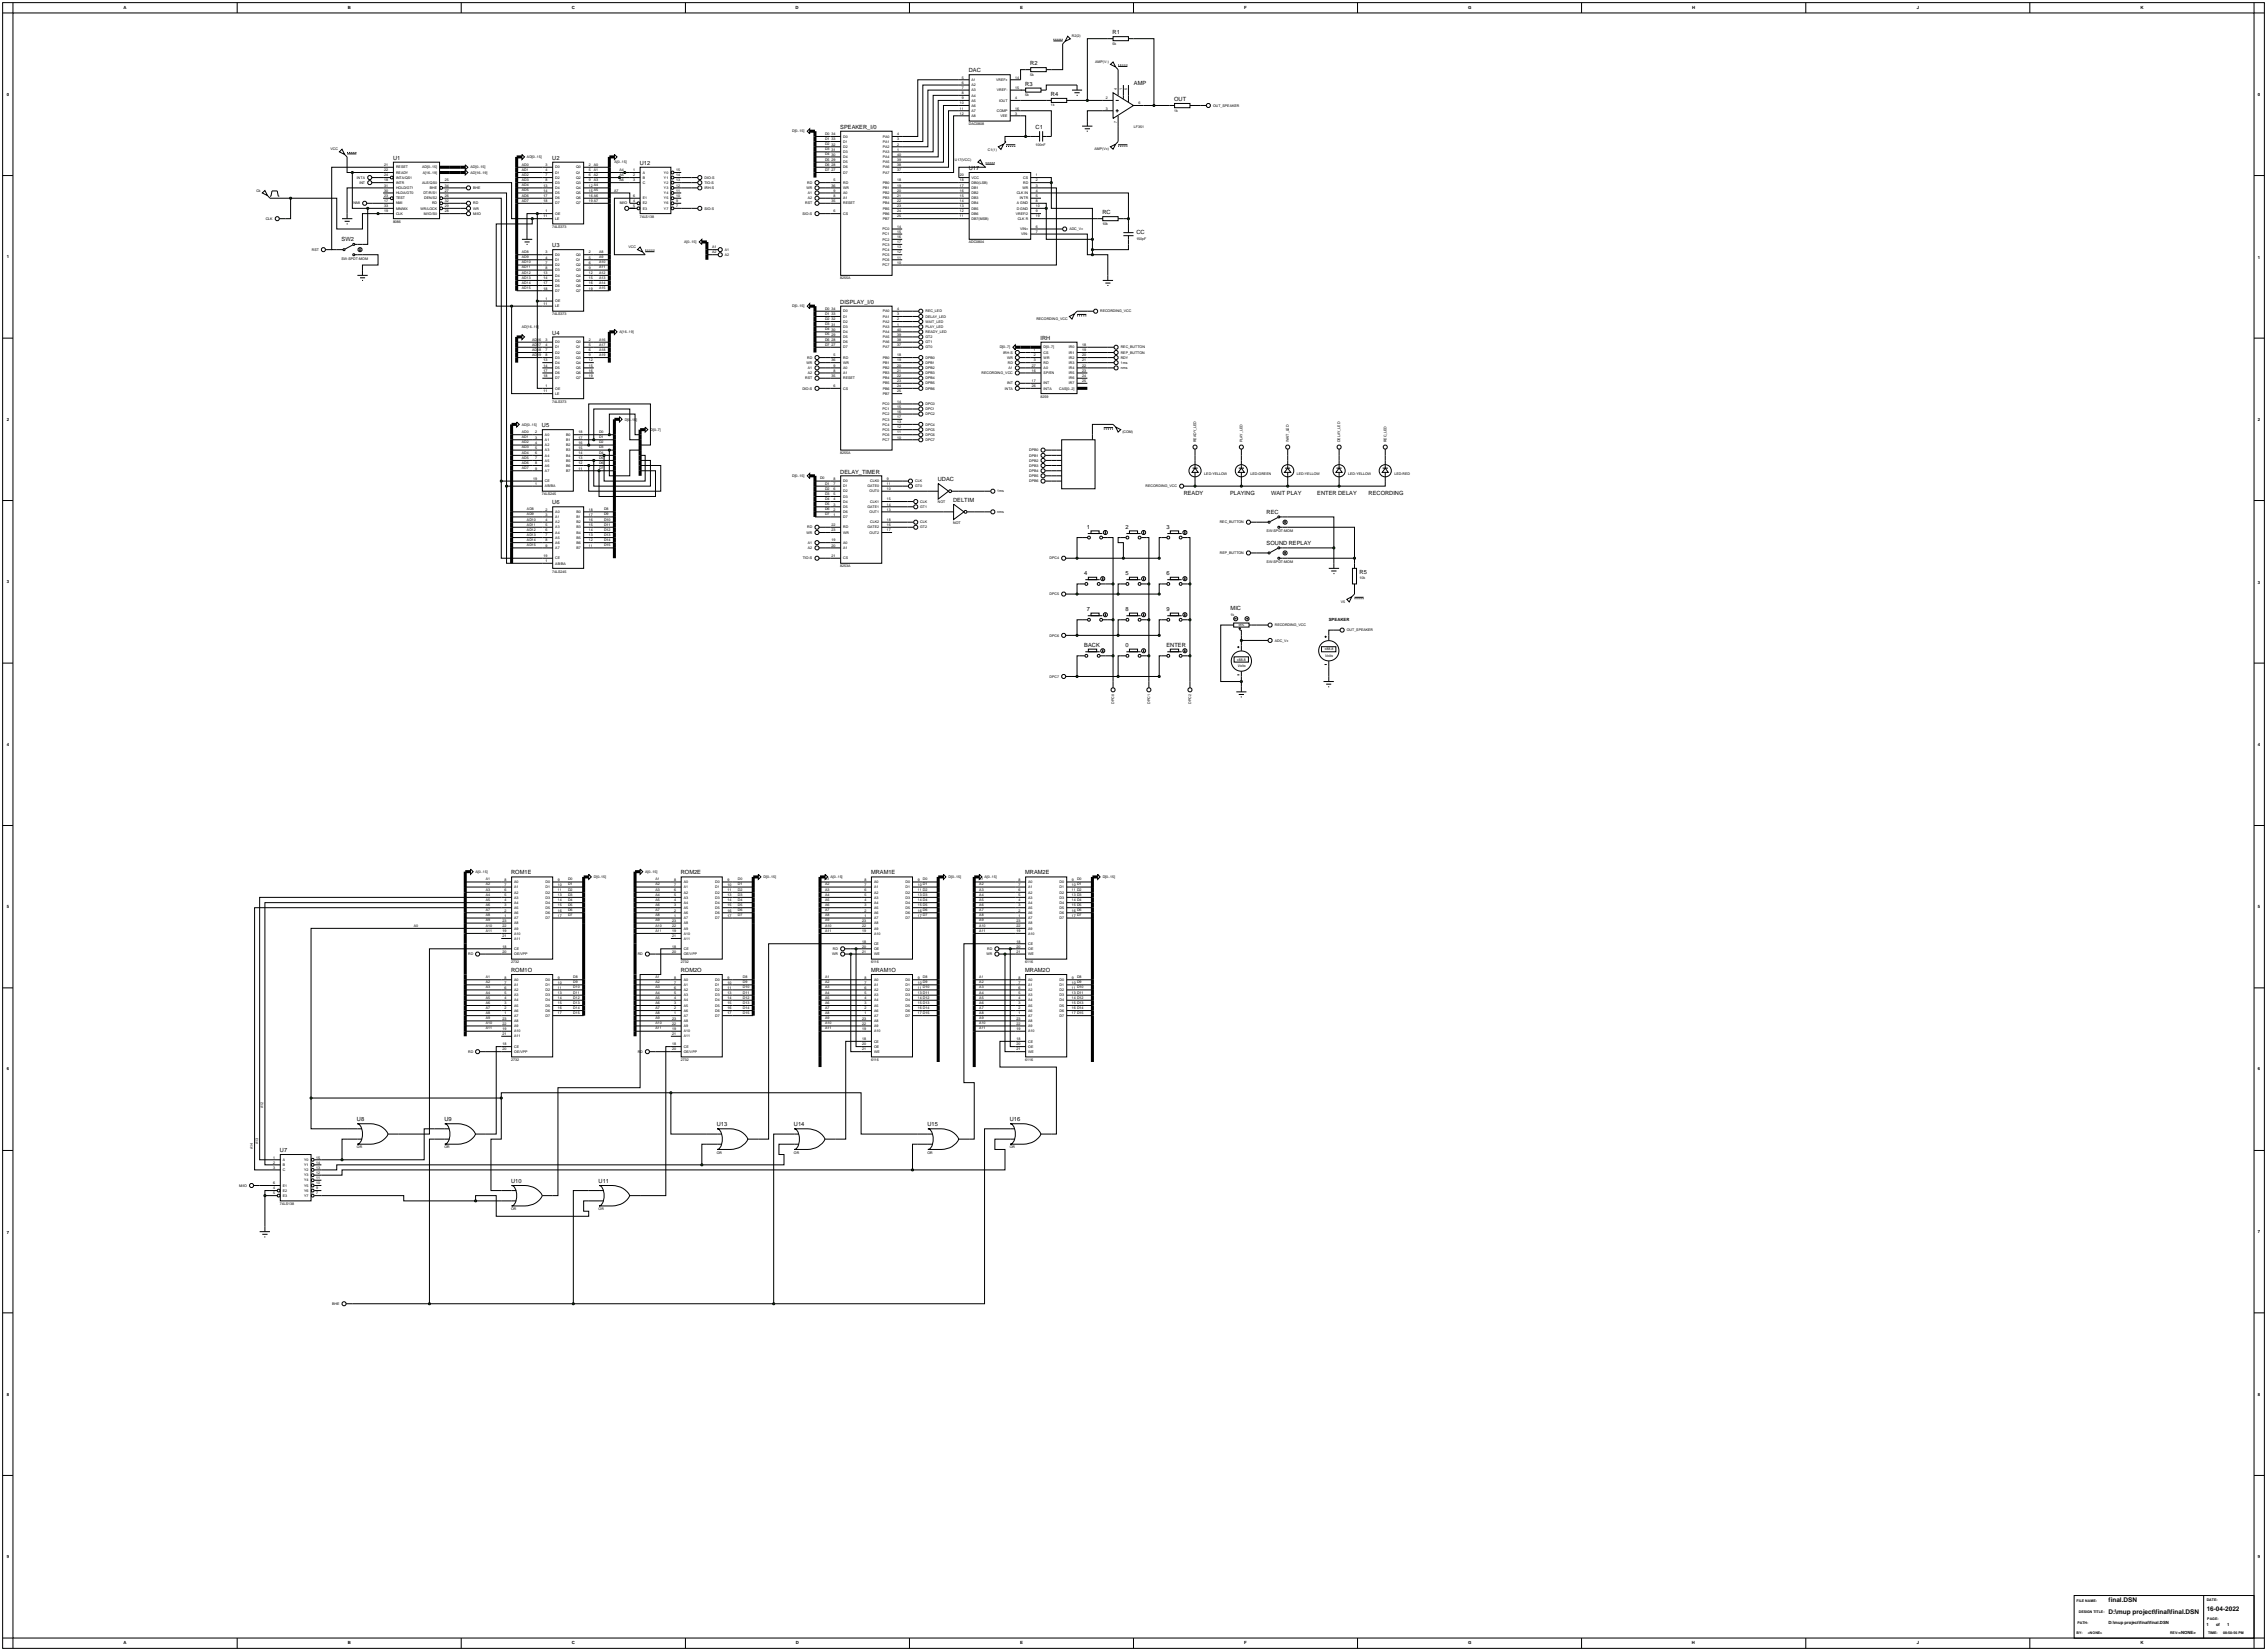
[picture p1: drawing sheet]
<svg xmlns="http://www.w3.org/2000/svg" width="1120mm" height="815mm" viewBox="0 0 1120 815" stroke-linecap="round" stroke-linejoin="round" font-family="sans-serif">
<defs><g id="words">
<g font-size="3.2">
<text x="1042" y="791">final.DSN</text>
<text x="1042" y="797">D:\mup project\final\final.DSN</text>
<text x="1090" y="795">16-04-2022</text>
</g>
<g font-size="2.8">
<text x="550" y="17">R1</text>
<text x="479" y="36">DAC</text>
<text x="509" y="32">R2</text>
<text x="507" y="42">R3</text>
<text x="519" y="47">R4</text>
<text x="560" y="42">AMP</text>
<text x="580" y="50">OUT</text>
<text x="415" y="64">SPEAKER_I/0</text>
<text x="512" y="64">C1</text>
<text x="194" y="79">U1</text>
<text x="273" y="79">U2</text>
<text x="316" y="81">U12</text>
<text x="479" y="84">U17</text>
<text x="545" y="106">RC</text>
<text x="169" y="119">SW2</text>
<text x="562" y="116">CC</text>
<text x="273" y="122">U3</text>
<text x="415" y="150">DISPLAY_I/0</text>
<text x="273" y="165">U4</text>
<text x="514" y="168">IRH</text>
<text x="268" y="211">U5</text>
<text x="415" y="234">DELAY_TIMER</text>
<text x="463" y="238">UDAC</text>
<text x="585" y="245">READY</text>
<text x="608" y="245">PLAYING</text>
<text x="628" y="245">WAIT PLAY</text>
<text x="651" y="245">ENTER DELAY</text>
<text x="676" y="245">RECORDING</text>
<text x="273" y="249">U6</text>
<text x="471" y="248">DELTIM</text>
<text x="626" y="254">REC</text>
<text x="537" y="261">1</text>
<text x="556" y="261">2</text>
<text x="576" y="261">3</text>
<text x="626" y="269">SOUND REPLAY</text>
<text x="536" y="284">4</text>
<text x="556" y="284">5</text>
<text x="576" y="284">6</text>
<text x="672" y="283">R5</text>
<text x="537" y="302">7</text>
<text x="556" y="302">8</text>
<text x="576" y="302">9</text>
<text x="608" y="301">MIC</text>
<text x="536" y="319">BACK</text>
<text x="556" y="319">0</text>
<text x="576" y="319">ENTER</text>
<text x="253" y="432">ROM1E</text>
<text x="336" y="432">ROM2E</text>
<text x="430" y="432">MRAM1E</text>
<text x="507" y="432">MRAM2E</text>
<text x="253" y="480">ROM1O</text>
<text x="336" y="480">ROM2O</text>
<text x="430" y="480">MRAM1O</text>
<text x="507" y="480">MRAM2O</text>
<text x="176" y="554">U8</text>
<text x="220" y="554">U9</text>
<text x="354" y="556">U13</text>
<text x="392" y="556">U14</text>
<text x="458" y="556">U15</text>
<text x="499" y="554">U16</text>
<text x="138" y="569">U7</text>
<text x="253" y="584">U10</text>
<text x="296" y="584">U11</text>
</g>
<g font-size="2.1">
<text x="61" y="5">A</text>
<text x="172" y="5">B</text>
<text x="283" y="5">C</text>
<text x="393" y="5">D</text>
<text x="504" y="5">E</text>
<text x="615" y="5">F</text>
<text x="725" y="5">G</text>
<text x="836" y="5">H</text>
<text x="947" y="5">J</text>
<text x="1058" y="5">K</text>
<text x="3" y="47">0</text>
<text x="1116" y="47">0</text>
<text x="3" y="127">1</text>
<text x="1116" y="128">1</text>
<text x="3" y="208">2</text>
<text x="1116" y="208">2</text>
<text x="3" y="288">3</text>
<text x="1116" y="288">3</text>
<text x="657" y="307">SPEAKER</text>
<text x="3" y="368">4</text>
<text x="1116" y="369">4</text>
<text x="3" y="448">5</text>
<text x="1116" y="448">5</text>
<text x="3" y="529">6</text>
<text x="1116" y="529">6</text>
<text x="3" y="609">7</text>
<text x="1116" y="609">7</text>
<text x="3" y="689">8</text>
<text x="1116" y="689">8</text>
<text x="3" y="769">9</text>
<text x="1116" y="769">9</text>
<text x="1042" y="802">D:\mup project\final\final.DSN</text>
<text x="1090" y="803">1</text>
<text x="1095" y="803">of</text>
<text x="1101" y="803">1</text>
<text x="1077" y="807">&lt;NONE&gt;</text>
<text x="61" y="812">A</text>
<text x="172" y="812">B</text>
<text x="283" y="812">C</text>
<text x="393" y="812">D</text>
<text x="504" y="812">E</text>
<text x="615" y="812">F</text>
<text x="725" y="812">G</text>
<text x="836" y="812">H</text>
<text x="947" y="812">J</text>
<text x="1058" y="812">K</text>
</g>
<g font-size="1.8">
<text x="530" y="18">R2(2)</text>
<text x="550" y="22">5k</text>
<text x="541" y="31">AMP(V-)</text>
<text x="475" y="41">6</text>
<text x="475" y="39">5</text>
<text x="480" y="40">A1</text>
<text x="492" y="40">VREF+</text>
<text x="502" y="39">14</text>
<text x="509" y="37">5k</text>
<text x="475" y="44">7</text>
<text x="475" y="46">8</text>
<text x="480" y="43">A2</text>
<text x="480" y="45">A3</text>
<text x="480" y="48">A4</text>
<text x="493" y="45">VREF-</text>
<text x="502" y="44">15</text>
<text x="507" y="47">5k</text>
<text x="552" y="44" transform="rotate(-90 552 44)">4</text>
<text x="555" y="44" transform="rotate(-90 555 44)">1</text>
<text x="557" y="44" transform="rotate(-90 557 44)">5</text>
<text x="474" y="51">10</text>
<text x="475" y="49">9</text>
<text x="480" y="50">A5</text>
<text x="480" y="53">A6</text>
<text x="494" y="50">IOUT</text>
<text x="502" y="49">4</text>
<text x="519" y="53">1k</text>
<text x="546" y="49">2</text>
<text x="563" y="51">6</text>
<text x="599" y="53">OUT_SPEAKER</text>
<text x="474" y="54">11</text>
<text x="474" y="57">12</text>
<text x="480" y="55">A7</text>
<text x="480" y="58">A8</text>
<text x="493" y="55">COMP</text>
<text x="494" y="58">VEE</text>
<text x="502" y="57">3</text>
<text x="502" y="54">16</text>
<text x="546" y="54">3</text>
<text x="580" y="55">1k</text>
<text x="391" y="65">D[0..15]</text>
<text x="479" y="62">DAC0808</text>
<text x="552" y="61" transform="rotate(-90 552 61)">7</text>
<text x="560" y="63">LF351</text>
<text x="408" y="72">D2</text>
<text x="408" y="69">D1</text>
<text x="408" y="67">D0</text>
<text x="411" y="67">34</text>
<text x="411" y="69">33</text>
<text x="411" y="72">32</text>
<text x="417" y="68">D0</text>
<text x="417" y="70">D1</text>
<text x="436" y="68">PA0</text>
<text x="436" y="70">PA1</text>
<text x="443" y="67">4</text>
<text x="443" y="69">3</text>
<text x="443" y="72">2</text>
<text x="512" y="72">100nF</text>
<text x="163" y="74">VCC</text>
<text x="408" y="77">D4</text>
<text x="408" y="74">D3</text>
<text x="411" y="74">31</text>
<text x="411" y="77">30</text>
<text x="417" y="73">D2</text>
<text x="417" y="76">D3</text>
<text x="436" y="73">PA2</text>
<text x="436" y="76">PA3</text>
<text x="443" y="74">1</text>
<text x="443" y="77">40</text>
<text x="488" y="74">C1(1)</text>
<text x="541" y="74">AMP(V+)</text>
<text x="190" y="82">21</text>
<text x="196" y="83">RESET</text>
<text x="209" y="83">AD[0..15]</text>
<text x="232" y="83">AD[0..15]</text>
<text x="258" y="82">AD0</text>
<text x="260" y="78">AD[0..15]</text>
<text x="270" y="82">3</text>
<text x="274" y="83">D0</text>
<text x="285" y="83">Q0</text>
<text x="291" y="82">2</text>
<text x="293" y="82">A0</text>
<text x="304" y="81">A[0..15]</text>
<text x="408" y="82">D6</text>
<text x="408" y="79">D5</text>
<text x="411" y="79">29</text>
<text x="411" y="82">28</text>
<text x="417" y="78">D4</text>
<text x="417" y="81">D5</text>
<text x="417" y="83">D6</text>
<text x="436" y="78">PA4</text>
<text x="436" y="81">PA5</text>
<text x="436" y="83">PA6</text>
<text x="443" y="79">39</text>
<text x="443" y="82">38</text>
<text x="472" y="79">U17(VCC)</text>
<text x="176" y="88">INTA</text>
<text x="190" y="85">22</text>
<text x="190" y="90">18</text>
<text x="190" y="87">24</text>
<text x="196" y="86">READY</text>
<text x="196" y="88">INTA/QS1</text>
<text x="209" y="86">A[16..19]</text>
<text x="220" y="90">25</text>
<text x="232" y="86">AD[16..19]</text>
<text x="258" y="84">AD1</text>
<text x="258" y="87">AD2</text>
<text x="258" y="89">AD3</text>
<text x="270" y="85">4</text>
<text x="270" y="87">7</text>
<text x="270" y="90">8</text>
<text x="274" y="86">D1</text>
<text x="274" y="88">D2</text>
<text x="285" y="86">Q1</text>
<text x="285" y="88">Q2</text>
<text x="291" y="85">5</text>
<text x="291" y="87">6</text>
<text x="291" y="90">9</text>
<text x="293" y="84">A1</text>
<text x="293" y="87">A2</text>
<text x="293" y="89">A3</text>
<text x="306" y="89">A6</text>
<text x="306" y="84">A4</text>
<text x="306" y="87">A5</text>
<text x="313" y="85">1</text>
<text x="313" y="87">2</text>
<text x="313" y="90">3</text>
<text x="318" y="86">A</text>
<text x="318" y="88">B</text>
<text x="328" y="86">Y0</text>
<text x="328" y="88">Y1</text>
<text x="334" y="85">15</text>
<text x="334" y="87">14</text>
<text x="334" y="90">13</text>
<text x="348" y="88">DIO-S</text>
<text x="408" y="84">D7</text>
<text x="411" y="85">27</text>
<text x="412" y="90">5</text>
<text x="417" y="86">D7</text>
<text x="436" y="86">PA7</text>
<text x="443" y="85">37</text>
<text x="443" y="90">18</text>
<text x="474" y="90">18</text>
<text x="474" y="87">20</text>
<text x="480" y="88">VCC</text>
<text x="506" y="88">CS</text>
<text x="512" y="90">2</text>
<text x="512" y="87">1</text>
<text x="127" y="95">Ck</text>
<text x="178" y="91">INT</text>
<text x="190" y="92">31</text>
<text x="190" y="95">30</text>
<text x="196" y="91">INTR</text>
<text x="196" y="93">HOLD/GT1</text>
<text x="196" y="96">HLDA/GT0</text>
<text x="209" y="91">ALE/QS0</text>
<text x="209" y="96">DT/R/S1</text>
<text x="212" y="93">BHE</text>
<text x="220" y="95">27</text>
<text x="220" y="92">34</text>
<text x="234" y="93">BHE</text>
<text x="258" y="92">AD4</text>
<text x="258" y="94">AD5</text>
<text x="269" y="92">13</text>
<text x="269" y="95">14</text>
<text x="274" y="91">D3</text>
<text x="274" y="93">D4</text>
<text x="274" y="96">D5</text>
<text x="285" y="91">Q3</text>
<text x="285" y="93">Q4</text>
<text x="285" y="96">Q5</text>
<text x="291" y="92">12 A4</text>
<text x="291" y="95">15 A5</text>
<text x="303" y="95">A7</text>
<text x="318" y="91">C</text>
<text x="328" y="91">Y2</text>
<text x="328" y="93">Y3</text>
<text x="328" y="96">Y4</text>
<text x="334" y="92">12</text>
<text x="334" y="95">11</text>
<text x="348" y="91">TIO-S</text>
<text x="348" y="93">IRH-S</text>
<text x="398" y="93">WR</text>
<text x="399" y="91">RD</text>
<text x="399" y="96">A1</text>
<text x="411" y="92">36</text>
<text x="412" y="95">9</text>
<text x="417" y="91">RD</text>
<text x="417" y="93">WR</text>
<text x="417" y="96">A0</text>
<text x="436" y="91">PB0</text>
<text x="436" y="93">PB1</text>
<text x="436" y="96">PB2</text>
<text x="443" y="92">19</text>
<text x="443" y="95">20</text>
<text x="474" y="95">16</text>
<text x="474" y="92">17</text>
<text x="480" y="96">DB2</text>
<text x="480" y="93">DB1</text>
<text x="480" y="91">DB0(LSB)</text>
<text x="502" y="96">CLK IN</text>
<text x="505" y="93">WR</text>
<text x="506" y="91">RD</text>
<text x="512" y="95">4</text>
<text x="512" y="92">3</text>
<text x="175" y="101">NMI</text>
<text x="190" y="100">17</text>
<text x="190" y="97">23</text>
<text x="196" y="101">NMI</text>
<text x="196" y="98">TEST</text>
<text x="210" y="98">DEN/S2</text>
<text x="214" y="101">RD</text>
<text x="220" y="97">26</text>
<text x="220" y="100">32</text>
<text x="234" y="101">RD</text>
<text x="258" y="97">AD6</text>
<text x="258" y="100">AD7</text>
<text x="269" y="97">17</text>
<text x="269" y="100">18</text>
<text x="274" y="98">D6</text>
<text x="274" y="101">D7</text>
<text x="285" y="98">Q6</text>
<text x="285" y="101">Q7</text>
<text x="291" y="97">16 A6</text>
<text x="291" y="100">19 A7</text>
<text x="306" y="101">M/IO</text>
<text x="313" y="97">6</text>
<text x="313" y="100">4</text>
<text x="318" y="98">E1</text>
<text x="318" y="101">E2</text>
<text x="328" y="98">Y5</text>
<text x="328" y="101">Y6</text>
<text x="334" y="97">10</text>
<text x="334" y="100">9</text>
<text x="398" y="101">RST</text>
<text x="399" y="98">A2</text>
<text x="411" y="100">35</text>
<text x="412" y="97">8</text>
<text x="417" y="98">A1</text>
<text x="417" y="101">RESET</text>
<text x="436" y="98">PB3</text>
<text x="436" y="101">PB4</text>
<text x="443" y="97">21</text>
<text x="443" y="100">22</text>
<text x="474" y="100">14</text>
<text x="474" y="97">15</text>
<text x="480" y="101">DB4</text>
<text x="480" y="98">DB3</text>
<text x="502" y="101">A GND</text>
<text x="504" y="98">INTR</text>
<text x="512" y="100">8</text>
<text x="512" y="97">5</text>
<text x="190" y="105">19</text>
<text x="190" y="102">33</text>
<text x="196" y="106">CLK</text>
<text x="196" y="103">MN/MX</text>
<text x="208" y="103">WR/LOCK</text>
<text x="209" y="106">M/IO/S0</text>
<text x="220" y="105">28</text>
<text x="220" y="102">29</text>
<text x="234" y="103">WR</text>
<text x="234" y="106">M/IO</text>
<text x="269" y="107">11</text>
<text x="270" y="105">1</text>
<text x="274" y="106">OE</text>
<text x="313" y="102">5</text>
<text x="316" y="107">74LS138</text>
<text x="318" y="103">E3</text>
<text x="328" y="103">Y7</text>
<text x="334" y="102">7</text>
<text x="348" y="103">SIO-S</text>
<text x="397" y="106">SIO-S</text>
<text x="412" y="105">6</text>
<text x="417" y="106">CS</text>
<text x="436" y="103">PB5</text>
<text x="436" y="106">PB6</text>
<text x="443" y="102">23</text>
<text x="443" y="105">24</text>
<text x="443" y="107">25</text>
<text x="474" y="107">11</text>
<text x="474" y="105">12</text>
<text x="474" y="102">13</text>
<text x="480" y="106">DB6</text>
<text x="480" y="103">DB5</text>
<text x="502" y="106">VREF/2</text>
<text x="502" y="103">D GND</text>
<text x="512" y="105">9</text>
<text x="512" y="102">10</text>
<text x="512" y="107">19</text>
<text x="131" y="109">CLK</text>
<text x="194" y="110">8086</text>
<text x="273" y="113">74LS373</text>
<text x="274" y="109">LE</text>
<text x="436" y="114">PC0</text>
<text x="436" y="109">PB7</text>
<text x="443" y="112">14</text>
<text x="480" y="109">DB7(MSB)</text>
<text x="503" y="109">CLK R</text>
<text x="504" y="114">VIN+</text>
<text x="512" y="112">6</text>
<text x="528" y="114">ADC_V+</text>
<text x="545" y="111">10k</text>
<text x="436" y="116">PC1</text>
<text x="436" y="119">PC2</text>
<text x="443" y="115">15</text>
<text x="443" y="118">16</text>
<text x="505" y="116">VIN-</text>
<text x="512" y="115">7</text>
<text x="562" y="118">150pF</text>
<text x="154" y="124">RST</text>
<text x="258" y="125">AD8</text>
<text x="270" y="125">3</text>
<text x="291" y="125">2</text>
<text x="296" y="125">A8</text>
<text x="311" y="123">VCC</text>
<text x="338" y="120">A[0..15]</text>
<text x="352" y="122">A1</text>
<text x="352" y="125">A2</text>
<text x="358" y="124">A1</text>
<text x="436" y="121">PC3</text>
<text x="436" y="124">PC4</text>
<text x="443" y="120">17</text>
<text x="443" y="123">13</text>
<text x="443" y="125">12</text>
<text x="479" y="120">ADC0804</text>
<text x="169" y="128">SW-SPDT-MOM</text>
<text x="258" y="127">AD9</text>
<text x="258" y="130">AD10</text>
<text x="270" y="128">4</text>
<text x="270" y="130">7</text>
<text x="274" y="126">D0</text>
<text x="274" y="129">D1</text>
<text x="274" y="131">D2</text>
<text x="285" y="126">Q0</text>
<text x="285" y="129">Q1</text>
<text x="285" y="131">Q2</text>
<text x="291" y="128">5</text>
<text x="291" y="130">6</text>
<text x="296" y="127">A9</text>
<text x="296" y="130">A10</text>
<text x="358" y="126">A2</text>
<text x="436" y="126">PC5</text>
<text x="436" y="129">PC6</text>
<text x="436" y="131">PC7</text>
<text x="443" y="128">11</text>
<text x="443" y="130">10</text>
<text x="258" y="133">AD11</text>
<text x="258" y="135">AD12</text>
<text x="258" y="138">AD13</text>
<text x="269" y="135">13</text>
<text x="269" y="138">14</text>
<text x="270" y="133">8</text>
<text x="274" y="134">D3</text>
<text x="274" y="137">D4</text>
<text x="285" y="134">Q3</text>
<text x="285" y="137">Q4</text>
<text x="291" y="133">9</text>
<text x="291" y="135">12</text>
<text x="291" y="138">15</text>
<text x="296" y="135">A12</text>
<text x="296" y="138">A13</text>
<text x="296" y="133">A11</text>
<text x="415" y="138">8255A</text>
<text x="258" y="143">AD15</text>
<text x="258" y="140">AD14</text>
<text x="269" y="140">17</text>
<text x="269" y="143">18</text>
<text x="274" y="139">D5</text>
<text x="274" y="142">D6</text>
<text x="285" y="139">Q5</text>
<text x="285" y="142">Q6</text>
<text x="291" y="140">16</text>
<text x="291" y="143">19</text>
<text x="296" y="143">A15</text>
<text x="296" y="140">A14</text>
<text x="270" y="148">1</text>
<text x="274" y="144">D7</text>
<text x="274" y="149">OE</text>
<text x="285" y="144">Q7</text>
<text x="269" y="151">11</text>
<text x="273" y="156">74LS373</text>
<text x="274" y="152">LE</text>
<text x="391" y="152">D[0..15]</text>
<text x="408" y="155">D1</text>
<text x="408" y="153">D0</text>
<text x="411" y="153">34</text>
<text x="411" y="156">33</text>
<text x="417" y="154">D0</text>
<text x="436" y="154">PA0</text>
<text x="443" y="153">4</text>
<text x="443" y="156">3</text>
<text x="457" y="154">REC_LED</text>
<text x="544" y="154">RECORDING_VCC</text>
<text x="258" y="162">AD[16..19]</text>
<text x="408" y="161">D3</text>
<text x="408" y="158">D2</text>
<text x="411" y="158">32</text>
<text x="411" y="161">31</text>
<text x="417" y="157">D1</text>
<text x="417" y="159">D2</text>
<text x="417" y="162">D3</text>
<text x="436" y="157">PA1</text>
<text x="436" y="159">PA2</text>
<text x="436" y="162">PA3</text>
<text x="443" y="158">2</text>
<text x="443" y="161">1</text>
<text x="457" y="157">DELAY_LED</text>
<text x="457" y="159">WAIT_LED</text>
<text x="457" y="162">PLAY_LED</text>
<text x="512" y="158">RECORDING_VCC</text>
<text x="306" y="164">A[16..19]</text>
<text x="408" y="166">D5</text>
<text x="408" y="163">D4</text>
<text x="411" y="163">30</text>
<text x="411" y="166">29</text>
<text x="417" y="164">D4</text>
<text x="417" y="167">D5</text>
<text x="436" y="164">PA4</text>
<text x="436" y="167">PA5</text>
<text x="443" y="163">40</text>
<text x="443" y="166">39</text>
<text x="457" y="167">GT2</text>
<text x="457" y="164">READY_LED</text>
<text x="263" y="168">AD16</text>
<text x="263" y="171">AD17</text>
<text x="263" y="173">AD18</text>
<text x="270" y="168">3</text>
<text x="270" y="171">4</text>
<text x="270" y="173">7</text>
<text x="274" y="170">D0</text>
<text x="274" y="172">D1</text>
<text x="285" y="170">Q0</text>
<text x="285" y="172">Q1</text>
<text x="291" y="168">2</text>
<text x="291" y="171">5</text>
<text x="291" y="173">6</text>
<text x="296" y="168">A16</text>
<text x="296" y="171">A17</text>
<text x="296" y="173">A18</text>
<text x="408" y="171">D7</text>
<text x="408" y="168">D6</text>
<text x="411" y="168">28</text>
<text x="411" y="171">27</text>
<text x="417" y="170">D6</text>
<text x="417" y="172">D7</text>
<text x="436" y="170">PA6</text>
<text x="436" y="172">PA7</text>
<text x="443" y="168">38</text>
<text x="443" y="171">37</text>
<text x="457" y="172">GT0</text>
<text x="457" y="170">GT1</text>
<text x="494" y="172">D[0..7]</text>
<text x="511" y="173">1</text>
<text x="516" y="172">D[0..7]</text>
<text x="528" y="172">IR0</text>
<text x="535" y="171">18</text>
<text x="535" y="173">19</text>
<text x="554" y="172">REC_BUTTON</text>
<text x="263" y="176">AD19</text>
<text x="269" y="178">13</text>
<text x="270" y="176">8</text>
<text x="274" y="175">D2</text>
<text x="274" y="177">D3</text>
<text x="274" y="180">D4</text>
<text x="285" y="175">Q2</text>
<text x="285" y="177">Q3</text>
<text x="285" y="180">Q4</text>
<text x="291" y="176">9</text>
<text x="291" y="178">12</text>
<text x="296" y="176">A19</text>
<text x="398" y="180">WR</text>
<text x="399" y="177">RD</text>
<text x="411" y="178">36</text>
<text x="412" y="176">5</text>
<text x="417" y="177">RD</text>
<text x="417" y="180">WR</text>
<text x="436" y="177">PB0</text>
<text x="436" y="180">PB1</text>
<text x="443" y="176">18</text>
<text x="443" y="178">19</text>
<text x="457" y="177">DPB0</text>
<text x="457" y="180">DPB1</text>
<text x="496" y="175">IRH-S</text>
<text x="498" y="177">WR</text>
<text x="498" y="180">RD</text>
<text x="511" y="176">2</text>
<text x="511" y="178">3</text>
<text x="516" y="175">CS</text>
<text x="516" y="177">WR</text>
<text x="516" y="180">RD</text>
<text x="528" y="175">IR1</text>
<text x="528" y="177">IR2</text>
<text x="528" y="180">IR3</text>
<text x="535" y="176">20</text>
<text x="535" y="178">21</text>
<text x="554" y="177">RDY</text>
<text x="554" y="180">1ms</text>
<text x="554" y="175">REP_BUTTON</text>
<text x="269" y="181">14</text>
<text x="269" y="184">17</text>
<text x="274" y="182">D5</text>
<text x="274" y="185">D6</text>
<text x="285" y="182">Q5</text>
<text x="285" y="185">Q6</text>
<text x="291" y="181">15</text>
<text x="291" y="184">16</text>
<text x="399" y="182">A1</text>
<text x="399" y="185">A2</text>
<text x="412" y="181">9</text>
<text x="412" y="184">8</text>
<text x="417" y="182">A0</text>
<text x="417" y="185">A1</text>
<text x="436" y="182">PB2</text>
<text x="436" y="185">PB3</text>
<text x="443" y="181">20</text>
<text x="443" y="184">21</text>
<text x="457" y="182">DPB2</text>
<text x="457" y="185">DPB3</text>
<text x="485" y="185">RECORDING_VCC</text>
<text x="498" y="182">A1</text>
<text x="510" y="181">27</text>
<text x="510" y="184">16</text>
<text x="516" y="182">A0</text>
<text x="516" y="185">SP/EN</text>
<text x="528" y="182">IR4</text>
<text x="528" y="185">IR5</text>
<text x="535" y="181">22</text>
<text x="535" y="184">23</text>
<text x="554" y="182">nms</text>
<text x="269" y="186">18</text>
<text x="270" y="191">1</text>
<text x="274" y="187">D7</text>
<text x="285" y="187">Q7</text>
<text x="291" y="186">19</text>
<text x="398" y="187">RST</text>
<text x="411" y="186">35</text>
<text x="412" y="191">6</text>
<text x="417" y="187">RESET</text>
<text x="436" y="187">PB4</text>
<text x="436" y="190">PB5</text>
<text x="443" y="186">22</text>
<text x="443" y="189">23</text>
<text x="443" y="191">24</text>
<text x="457" y="187">DPB4</text>
<text x="457" y="190">DPB5</text>
<text x="498" y="190">INT</text>
<text x="510" y="189">17</text>
<text x="510" y="191">26</text>
<text x="516" y="190">INT</text>
<text x="528" y="187">IR6</text>
<text x="528" y="190">IR7</text>
<text x="535" y="186">24</text>
<text x="535" y="189">25</text>
<text x="269" y="194">11</text>
<text x="274" y="192">OE</text>
<text x="274" y="195">LE</text>
<text x="397" y="192">DIO-S</text>
<text x="417" y="192">CS</text>
<text x="436" y="192">PB6</text>
<text x="436" y="195">PB7</text>
<text x="443" y="194">25</text>
<text x="457" y="192">DPB6</text>
<text x="497" y="192">INTA</text>
<text x="514" y="196">8259</text>
<text x="516" y="192">INTA</text>
<text x="523" y="192">CAS[0..2]</text>
<text x="273" y="199">74LS373</text>
<text x="436" y="200">PC0</text>
<text x="436" y="203">PC1</text>
<text x="443" y="199">14</text>
<text x="443" y="201">15</text>
<text x="443" y="204">16</text>
<text x="457" y="200">DPC0</text>
<text x="457" y="203">DPC1</text>
<text x="309" y="208">D[0..15]</text>
<text x="436" y="205">PC2</text>
<text x="436" y="208">PC3</text>
<text x="443" y="206">17</text>
<text x="443" y="209">13</text>
<text x="457" y="205">DPC2</text>
<text x="258" y="214">AD0</text>
<text x="258" y="210">AD[0..15]</text>
<text x="265" y="214">2</text>
<text x="269" y="215">A0</text>
<text x="280" y="215">B0</text>
<text x="286" y="214">18</text>
<text x="296" y="214">D0</text>
<text x="321" y="213">D[0..7]</text>
<text x="436" y="210">PC4</text>
<text x="436" y="213">PC5</text>
<text x="436" y="215">PC6</text>
<text x="443" y="212">12</text>
<text x="443" y="214">11</text>
<text x="457" y="210">DPC4</text>
<text x="457" y="213">DPC5</text>
<text x="457" y="215">DPC6</text>
<text x="555" y="214">(COM)</text>
<text x="258" y="216">AD1</text>
<text x="258" y="219">AD2</text>
<text x="258" y="221">AD3</text>
<text x="265" y="217">3</text>
<text x="265" y="219">4</text>
<text x="265" y="222">5</text>
<text x="269" y="218">A1</text>
<text x="269" y="220">A2</text>
<text x="280" y="218">B1</text>
<text x="280" y="220">B2</text>
<text x="286" y="217">17</text>
<text x="286" y="219">16</text>
<text x="286" y="222">15</text>
<text x="296" y="216">D1</text>
<text x="296" y="219">D2</text>
<text x="296" y="221">D3</text>
<text x="436" y="218">PC7</text>
<text x="443" y="217">10</text>
<text x="457" y="218">DPC7</text>
<text x="591" y="218" transform="rotate(-90 591 218)">READY_LED</text>
<text x="614" y="218" transform="rotate(-90 614 218)">PLAY_LED</text>
<text x="637" y="218" transform="rotate(-90 637 218)">WAIT_LED</text>
<text x="662" y="218" transform="rotate(-90 662 218)">DELAY_LED</text>
<text x="685" y="218" transform="rotate(-90 685 218)">REC_LED</text>
<text x="258" y="224">AD4</text>
<text x="258" y="227">AD5</text>
<text x="265" y="224">6</text>
<text x="265" y="227">7</text>
<text x="269" y="223">A3</text>
<text x="269" y="225">A4</text>
<text x="269" y="228">A5</text>
<text x="280" y="223">B3</text>
<text x="280" y="225">B4</text>
<text x="280" y="228">B5</text>
<text x="286" y="224">14</text>
<text x="286" y="227">13</text>
<text x="296" y="224">D4</text>
<text x="296" y="227">D5</text>
<text x="415" y="224">8255A</text>
<text x="509" y="223">DPB0</text>
<text x="509" y="225">DPB1</text>
<text x="509" y="228">DPB2</text>
<text x="258" y="229">AD6</text>
<text x="258" y="232">AD7</text>
<text x="265" y="229">8</text>
<text x="265" y="232">9</text>
<text x="269" y="230">A6</text>
<text x="269" y="233">A7</text>
<text x="280" y="230">B6</text>
<text x="280" y="233">B7</text>
<text x="286" y="229">12</text>
<text x="286" y="232">11</text>
<text x="296" y="229">D6</text>
<text x="296" y="232">D7</text>
<text x="509" y="230">DPB3</text>
<text x="509" y="233">DPB4</text>
<text x="263" y="237">19</text>
<text x="265" y="239">1</text>
<text x="269" y="238">CE</text>
<text x="391" y="236">D[0..15]</text>
<text x="405" y="237">D0</text>
<text x="408" y="239">D1</text>
<text x="412" y="237">8</text>
<text x="412" y="239">7</text>
<text x="417" y="238">D0</text>
<text x="430" y="238">CLK0</text>
<text x="438" y="237">9</text>
<text x="438" y="239">11</text>
<text x="452" y="238">CLK</text>
<text x="509" y="236">DPB5</text>
<text x="509" y="238">DPB6</text>
<text x="595" y="235">LED-YELLOW</text>
<text x="618" y="235">LED-GREEN</text>
<text x="641" y="235">LED-YELLOW</text>
<text x="666" y="235">LED-YELLOW</text>
<text x="689" y="235">LED-RED</text>
<text x="268" y="245">74LS245</text>
<text x="269" y="241">AB/BA</text>
<text x="408" y="244">D3</text>
<text x="408" y="242">D2</text>
<text x="412" y="242">6</text>
<text x="412" y="245">5</text>
<text x="417" y="241">D1</text>
<text x="417" y="243">D2</text>
<text x="417" y="246">D3</text>
<text x="429" y="241">GATE0</text>
<text x="430" y="243">OUT0</text>
<text x="438" y="242">10</text>
<text x="452" y="241">GT0</text>
<text x="493" y="243">1ms</text>
<text x="566" y="241">RECORDING_VCC</text>
<text x="260" y="252">AD8</text>
<text x="299" y="252">D8</text>
<text x="408" y="252">D6</text>
<text x="408" y="249">D5</text>
<text x="408" y="247">D4</text>
<text x="412" y="247">4</text>
<text x="412" y="250">3</text>
<text x="417" y="248">D4</text>
<text x="417" y="251">D5</text>
<text x="429" y="251">GATE1</text>
<text x="430" y="248">CLK1</text>
<text x="438" y="247">15</text>
<text x="438" y="250">14</text>
<text x="455" y="251">GT1</text>
<text x="455" y="248">CLK</text>
<text x="463" y="248">NOT</text>
<text x="260" y="254">AD9</text>
<text x="260" y="257">AD10</text>
<text x="270" y="252">2</text>
<text x="270" y="255">3</text>
<text x="270" y="257">4</text>
<text x="274" y="253">A0</text>
<text x="274" y="256">A1</text>
<text x="285" y="253">B0</text>
<text x="285" y="256">B1</text>
<text x="291" y="252">18</text>
<text x="291" y="255">17</text>
<text x="291" y="257">16</text>
<text x="299" y="254">D9</text>
<text x="299" y="257">D10</text>
<text x="408" y="254">D7</text>
<text x="412" y="252">2</text>
<text x="412" y="255">1</text>
<text x="417" y="253">D6</text>
<text x="417" y="256">D7</text>
<text x="430" y="253">OUT1</text>
<text x="438" y="252">13</text>
<text x="438" y="257">18</text>
<text x="493" y="253">nms</text>
<text x="260" y="260">AD11</text>
<text x="260" y="262">AD12</text>
<text x="270" y="260">5</text>
<text x="270" y="262">6</text>
<text x="274" y="258">A2</text>
<text x="274" y="261">A3</text>
<text x="274" y="264">A4</text>
<text x="285" y="258">B2</text>
<text x="285" y="261">B3</text>
<text x="285" y="264">B4</text>
<text x="291" y="260">15</text>
<text x="291" y="262">14</text>
<text x="299" y="260">D11</text>
<text x="299" y="262">D12</text>
<text x="398" y="264">WR</text>
<text x="399" y="261">RD</text>
<text x="411" y="260">22</text>
<text x="411" y="262">23</text>
<text x="417" y="261">RD</text>
<text x="417" y="264">WR</text>
<text x="429" y="261">GATE2</text>
<text x="430" y="264">OUT2</text>
<text x="430" y="258">CLK2</text>
<text x="438" y="260">16</text>
<text x="438" y="262">17</text>
<text x="455" y="258">CLK</text>
<text x="455" y="261">GT2</text>
<text x="471" y="259">NOT</text>
<text x="603" y="258">REC_BUTTON</text>
<text x="626" y="263">SW-SPDT-MOM</text>
<text x="260" y="265">AD13</text>
<text x="260" y="267">AD14</text>
<text x="260" y="270">AD15</text>
<text x="270" y="265">7</text>
<text x="270" y="267">8</text>
<text x="270" y="270">9</text>
<text x="274" y="266">A5</text>
<text x="274" y="269">A6</text>
<text x="285" y="266">B5</text>
<text x="285" y="269">B6</text>
<text x="291" y="265">13</text>
<text x="291" y="267">12</text>
<text x="291" y="270">11</text>
<text x="299" y="265">D13</text>
<text x="299" y="267">D14</text>
<text x="299" y="270">D15</text>
<text x="399" y="269">A1</text>
<text x="411" y="267">19</text>
<text x="411" y="270">20</text>
<text x="417" y="269">A0</text>
<text x="269" y="275">19</text>
<text x="274" y="271">A7</text>
<text x="285" y="271">B7</text>
<text x="399" y="271">A2</text>
<text x="411" y="275">21</text>
<text x="417" y="271">A1</text>
<text x="603" y="274">REP_BUTTON</text>
<text x="270" y="278">1</text>
<text x="274" y="276">CE</text>
<text x="274" y="279">AB/BA</text>
<text x="397" y="276">TIO-S</text>
<text x="415" y="280">8253A</text>
<text x="417" y="276">CS</text>
<text x="519" y="276">DPC4</text>
<text x="626" y="278">SW-SPDT-MOM</text>
<text x="273" y="283">74LS245</text>
<text x="672" y="286">10k</text>
<text x="519" y="294">DPC5</text>
<text x="663" y="298">V5</text>
<text x="608" y="304">1k</text>
<text x="630" y="309">RECORDING_VCC</text>
<text x="666" y="312">OUT_SPEAKER</text>
<text x="519" y="314">DPC6</text>
<text x="630" y="317">ADC_V+</text>
<text x="654" y="321">+88.8</text>
<text x="611" y="326">+88.8</text>
<text x="612" y="329">Volts</text>
<text x="655" y="324">Volts</text>
<text x="519" y="335">DPC7</text>
<text x="551" y="348" transform="rotate(-90 551 348)">DPC0</text>
<text x="568" y="348" transform="rotate(-90 568 348)">DPC1</text>
<text x="589" y="348" transform="rotate(-90 589 348)">DPC2</text>
<text x="235" y="431">A[0..15]</text>
<text x="319" y="431">A[0..15]</text>
<text x="240" y="435">A1</text>
<text x="240" y="437">A2</text>
<text x="249" y="435">8</text>
<text x="249" y="437">7</text>
<text x="254" y="436">A0</text>
<text x="270" y="436">D0</text>
<text x="276" y="435">9</text>
<text x="276" y="437">10</text>
<text x="281" y="435">D0</text>
<text x="281" y="437">D1</text>
<text x="293" y="434">D[0..15]</text>
<text x="324" y="435">A1</text>
<text x="324" y="437">A2</text>
<text x="333" y="435">8</text>
<text x="333" y="437">7</text>
<text x="338" y="436">A0</text>
<text x="353" y="436">D0</text>
<text x="359" y="435">9</text>
<text x="359" y="437">10</text>
<text x="365" y="435">D0</text>
<text x="365" y="437">D1</text>
<text x="377" y="434">D[0..15]</text>
<text x="408" y="435">A1</text>
<text x="408" y="437">A2</text>
<text x="410" y="434">A[0..15]</text>
<text x="427" y="435">8</text>
<text x="427" y="437">7</text>
<text x="432" y="436">A0</text>
<text x="447" y="436">D0</text>
<text x="454" y="435">9</text>
<text x="454" y="437">10 D1</text>
<text x="456" y="435">D0</text>
<text x="469" y="434">D[0..15]</text>
<text x="484" y="435">A1</text>
<text x="484" y="437">A2</text>
<text x="486" y="434">A[0..15]</text>
<text x="503" y="435">8</text>
<text x="503" y="437">7</text>
<text x="508" y="436">A0</text>
<text x="524" y="436">D0</text>
<text x="530" y="435">9</text>
<text x="530" y="437">10 D1</text>
<text x="532" y="435">D0</text>
<text x="545" y="434">D[0..15]</text>
<text x="240" y="440">A3</text>
<text x="240" y="442">A4</text>
<text x="249" y="440">6</text>
<text x="249" y="443">5</text>
<text x="254" y="439">A1</text>
<text x="254" y="441">A2</text>
<text x="254" y="444">A3</text>
<text x="270" y="439">D1</text>
<text x="270" y="441">D2</text>
<text x="270" y="444">D3</text>
<text x="276" y="440">11</text>
<text x="276" y="443">13</text>
<text x="281" y="440">D2</text>
<text x="281" y="442">D3</text>
<text x="324" y="440">A3</text>
<text x="324" y="442">A4</text>
<text x="333" y="440">6</text>
<text x="333" y="443">5</text>
<text x="338" y="439">A1</text>
<text x="338" y="441">A2</text>
<text x="338" y="444">A3</text>
<text x="353" y="439">D1</text>
<text x="353" y="441">D2</text>
<text x="353" y="444">D3</text>
<text x="359" y="440">11</text>
<text x="359" y="443">13</text>
<text x="365" y="440">D2</text>
<text x="365" y="442">D3</text>
<text x="408" y="440">A3</text>
<text x="408" y="442">A4</text>
<text x="427" y="440">6</text>
<text x="427" y="443">5</text>
<text x="432" y="439">A1</text>
<text x="432" y="441">A2</text>
<text x="432" y="444">A3</text>
<text x="447" y="439">D1</text>
<text x="447" y="441">D2</text>
<text x="447" y="444">D3</text>
<text x="454" y="440">11 D2</text>
<text x="454" y="443">13 D3</text>
<text x="484" y="440">A3</text>
<text x="484" y="442">A4</text>
<text x="503" y="440">6</text>
<text x="503" y="443">5</text>
<text x="508" y="439">A1</text>
<text x="508" y="441">A2</text>
<text x="508" y="444">A3</text>
<text x="524" y="439">D1</text>
<text x="524" y="441">D2</text>
<text x="524" y="444">D3</text>
<text x="530" y="440">11 D2</text>
<text x="530" y="443">13 D3</text>
<text x="240" y="445">A5</text>
<text x="240" y="447">A6</text>
<text x="240" y="450">A7</text>
<text x="249" y="445">4</text>
<text x="249" y="448">3</text>
<text x="254" y="446">A4</text>
<text x="254" y="449">A5</text>
<text x="270" y="446">D4</text>
<text x="270" y="449">D5</text>
<text x="276" y="445">14</text>
<text x="276" y="448">15</text>
<text x="281" y="445">D4</text>
<text x="281" y="447">D5</text>
<text x="281" y="450">D6</text>
<text x="324" y="445">A5</text>
<text x="324" y="447">A6</text>
<text x="324" y="450">A7</text>
<text x="333" y="445">4</text>
<text x="333" y="448">3</text>
<text x="338" y="446">A4</text>
<text x="338" y="449">A5</text>
<text x="353" y="446">D4</text>
<text x="353" y="449">D5</text>
<text x="359" y="445">14</text>
<text x="359" y="448">15</text>
<text x="365" y="445">D4</text>
<text x="365" y="447">D5</text>
<text x="365" y="450">D6</text>
<text x="408" y="445">A5</text>
<text x="408" y="447">A6</text>
<text x="408" y="450">A7</text>
<text x="427" y="445">4</text>
<text x="427" y="448">3</text>
<text x="432" y="446">A4</text>
<text x="432" y="449">A5</text>
<text x="447" y="446">D4</text>
<text x="447" y="449">D5</text>
<text x="454" y="445">14 D4</text>
<text x="454" y="448">15 D5</text>
<text x="484" y="445">A5</text>
<text x="484" y="447">A6</text>
<text x="484" y="450">A7</text>
<text x="503" y="445">4</text>
<text x="503" y="448">3</text>
<text x="508" y="446">A4</text>
<text x="508" y="449">A5</text>
<text x="524" y="446">D4</text>
<text x="524" y="449">D5</text>
<text x="530" y="445">14 D4</text>
<text x="530" y="448">15 D5</text>
<text x="240" y="453">A8</text>
<text x="240" y="455">A9</text>
<text x="248" y="455">23</text>
<text x="249" y="450">2</text>
<text x="249" y="453">1</text>
<text x="254" y="451">A6</text>
<text x="254" y="454">A7</text>
<text x="270" y="451">D6</text>
<text x="270" y="454">D7</text>
<text x="276" y="450">16</text>
<text x="276" y="453">17</text>
<text x="281" y="453">D7</text>
<text x="324" y="453">A8</text>
<text x="324" y="455">A9</text>
<text x="332" y="455">23</text>
<text x="333" y="450">2</text>
<text x="333" y="453">1</text>
<text x="338" y="451">A6</text>
<text x="338" y="454">A7</text>
<text x="353" y="451">D6</text>
<text x="353" y="454">D7</text>
<text x="359" y="450">16</text>
<text x="359" y="453">17</text>
<text x="365" y="453">D7</text>
<text x="408" y="453">A8</text>
<text x="408" y="455">A9</text>
<text x="426" y="455">23</text>
<text x="427" y="450">2</text>
<text x="427" y="453">1</text>
<text x="432" y="451">A6</text>
<text x="432" y="454">A7</text>
<text x="447" y="451">D6</text>
<text x="447" y="454">D7</text>
<text x="454" y="450">16 D6</text>
<text x="454" y="453">17 D7</text>
<text x="484" y="453">A8</text>
<text x="484" y="455">A9</text>
<text x="502" y="455">23</text>
<text x="503" y="450">2</text>
<text x="503" y="453">1</text>
<text x="508" y="451">A6</text>
<text x="508" y="454">A7</text>
<text x="524" y="451">D6</text>
<text x="524" y="454">D7</text>
<text x="530" y="450">16 D6</text>
<text x="530" y="453">17 D7</text>
<text x="204" y="458">A0</text>
<text x="240" y="458">A10</text>
<text x="240" y="460">A11</text>
<text x="248" y="458">22</text>
<text x="248" y="460">19</text>
<text x="254" y="456">A8</text>
<text x="254" y="459">A9</text>
<text x="254" y="462">A10</text>
<text x="324" y="458">A10</text>
<text x="324" y="460">A11</text>
<text x="332" y="458">22</text>
<text x="332" y="460">19</text>
<text x="338" y="456">A8</text>
<text x="338" y="459">A9</text>
<text x="338" y="462">A10</text>
<text x="408" y="458">A10</text>
<text x="408" y="460">A11</text>
<text x="426" y="458">22</text>
<text x="426" y="460">19</text>
<text x="432" y="456">A8</text>
<text x="432" y="459">A9</text>
<text x="432" y="462">A10</text>
<text x="484" y="458">A10</text>
<text x="484" y="460">A11</text>
<text x="502" y="458">22</text>
<text x="502" y="460">19</text>
<text x="508" y="456">A8</text>
<text x="508" y="459">A9</text>
<text x="508" y="462">A10</text>
<text x="248" y="463">21</text>
<text x="248" y="468">18</text>
<text x="254" y="464">A11</text>
<text x="332" y="463">21</text>
<text x="332" y="468">18</text>
<text x="338" y="464">A11</text>
<text x="426" y="465">18</text>
<text x="426" y="468">20</text>
<text x="432" y="467">CE</text>
<text x="502" y="465">18</text>
<text x="502" y="468">20</text>
<text x="508" y="467">CE</text>
<text x="231" y="472">RD</text>
<text x="248" y="471">20</text>
<text x="254" y="469">CE</text>
<text x="254" y="472">OE/VPP</text>
<text x="315" y="472">RD</text>
<text x="332" y="471">20</text>
<text x="338" y="469">CE</text>
<text x="338" y="472">OE/VPP</text>
<text x="411" y="472">WR</text>
<text x="412" y="469">RD</text>
<text x="426" y="471">21</text>
<text x="432" y="469">OE</text>
<text x="432" y="472">WE</text>
<text x="487" y="472">WR</text>
<text x="488" y="469">RD</text>
<text x="502" y="471">21</text>
<text x="508" y="469">OE</text>
<text x="508" y="472">WE</text>
<text x="253" y="476">2732</text>
<text x="336" y="476">2732</text>
<text x="430" y="476">6116</text>
<text x="507" y="476">6116</text>
<text x="240" y="483">A1</text>
<text x="240" y="486">A2</text>
<text x="249" y="483">8</text>
<text x="249" y="486">7</text>
<text x="254" y="484">A0</text>
<text x="270" y="484">D0</text>
<text x="276" y="483">9</text>
<text x="276" y="486">10</text>
<text x="283" y="483">D8</text>
<text x="283" y="486">D9</text>
<text x="324" y="483">A1</text>
<text x="324" y="486">A2</text>
<text x="333" y="483">8</text>
<text x="333" y="486">7</text>
<text x="338" y="484">A0</text>
<text x="353" y="484">D0</text>
<text x="359" y="483">9</text>
<text x="359" y="486">10</text>
<text x="367" y="483">D8</text>
<text x="367" y="486">D9</text>
<text x="408" y="483">A1</text>
<text x="408" y="486">A2</text>
<text x="427" y="483">8</text>
<text x="427" y="486">7</text>
<text x="432" y="484">A0</text>
<text x="447" y="484">D0</text>
<text x="454" y="483">9</text>
<text x="454" y="486">10 D9</text>
<text x="456" y="483">D8</text>
<text x="484" y="483">A1</text>
<text x="484" y="486">A2</text>
<text x="503" y="483">8</text>
<text x="503" y="486">7</text>
<text x="508" y="484">A0</text>
<text x="524" y="484">D0</text>
<text x="530" y="483">9</text>
<text x="530" y="486">10 D9</text>
<text x="532" y="483">D8</text>
<text x="240" y="488">A3</text>
<text x="240" y="491">A4</text>
<text x="249" y="488">6</text>
<text x="249" y="491">5</text>
<text x="254" y="487">A1</text>
<text x="254" y="489">A2</text>
<text x="270" y="487">D1</text>
<text x="270" y="489">D2</text>
<text x="276" y="488">11</text>
<text x="276" y="491">13</text>
<text x="283" y="488">D10</text>
<text x="283" y="491">D11</text>
<text x="324" y="488">A3</text>
<text x="324" y="491">A4</text>
<text x="333" y="488">6</text>
<text x="333" y="491">5</text>
<text x="338" y="487">A1</text>
<text x="338" y="489">A2</text>
<text x="353" y="487">D1</text>
<text x="353" y="489">D2</text>
<text x="359" y="488">11</text>
<text x="359" y="491">13</text>
<text x="367" y="488">D10</text>
<text x="367" y="491">D11</text>
<text x="408" y="488">A3</text>
<text x="408" y="491">A4</text>
<text x="427" y="488">6</text>
<text x="427" y="491">5</text>
<text x="432" y="487">A1</text>
<text x="432" y="489">A2</text>
<text x="447" y="487">D1</text>
<text x="447" y="489">D2</text>
<text x="454" y="488">11 D10</text>
<text x="454" y="491">13 D11</text>
<text x="484" y="488">A3</text>
<text x="484" y="491">A4</text>
<text x="503" y="488">6</text>
<text x="503" y="491">5</text>
<text x="508" y="487">A1</text>
<text x="508" y="489">A2</text>
<text x="524" y="487">D1</text>
<text x="524" y="489">D2</text>
<text x="530" y="488">11 D10</text>
<text x="530" y="491">13 D11</text>
<text x="240" y="493">A5</text>
<text x="240" y="496">A6</text>
<text x="249" y="493">4</text>
<text x="249" y="496">3</text>
<text x="254" y="492">A3</text>
<text x="254" y="495">A4</text>
<text x="254" y="497">A5</text>
<text x="270" y="492">D3</text>
<text x="270" y="495">D4</text>
<text x="270" y="497">D5</text>
<text x="276" y="493">14</text>
<text x="276" y="496">15</text>
<text x="283" y="493">D12</text>
<text x="283" y="496">D13</text>
<text x="324" y="493">A5</text>
<text x="324" y="496">A6</text>
<text x="333" y="493">4</text>
<text x="333" y="496">3</text>
<text x="338" y="492">A3</text>
<text x="338" y="495">A4</text>
<text x="338" y="497">A5</text>
<text x="353" y="492">D3</text>
<text x="353" y="495">D4</text>
<text x="353" y="497">D5</text>
<text x="359" y="493">14</text>
<text x="359" y="496">15</text>
<text x="367" y="493">D12</text>
<text x="367" y="496">D13</text>
<text x="408" y="493">A5</text>
<text x="408" y="496">A6</text>
<text x="427" y="493">4</text>
<text x="427" y="496">3</text>
<text x="432" y="492">A3</text>
<text x="432" y="495">A4</text>
<text x="432" y="497">A5</text>
<text x="447" y="492">D3</text>
<text x="447" y="495">D4</text>
<text x="447" y="497">D5</text>
<text x="454" y="493">14 D12</text>
<text x="454" y="496">15 D13</text>
<text x="484" y="493">A5</text>
<text x="484" y="496">A6</text>
<text x="503" y="493">4</text>
<text x="503" y="496">3</text>
<text x="508" y="492">A3</text>
<text x="508" y="495">A4</text>
<text x="508" y="497">A5</text>
<text x="524" y="492">D3</text>
<text x="524" y="495">D4</text>
<text x="524" y="497">D5</text>
<text x="530" y="493">14 D12</text>
<text x="530" y="496">15 D13</text>
<text x="240" y="498">A7</text>
<text x="240" y="501">A8</text>
<text x="240" y="503">A9</text>
<text x="248" y="504">23</text>
<text x="249" y="498">2</text>
<text x="249" y="501">1</text>
<text x="254" y="500">A6</text>
<text x="254" y="502">A7</text>
<text x="270" y="500">D6</text>
<text x="270" y="502">D7</text>
<text x="276" y="498">16</text>
<text x="276" y="501">17</text>
<text x="283" y="498">D14</text>
<text x="283" y="501">D15</text>
<text x="324" y="498">A7</text>
<text x="324" y="501">A8</text>
<text x="324" y="503">A9</text>
<text x="332" y="504">23</text>
<text x="333" y="498">2</text>
<text x="333" y="501">1</text>
<text x="338" y="500">A6</text>
<text x="338" y="502">A7</text>
<text x="353" y="500">D6</text>
<text x="353" y="502">D7</text>
<text x="359" y="498">16</text>
<text x="359" y="501">17</text>
<text x="367" y="498">D14</text>
<text x="367" y="501">D15</text>
<text x="408" y="498">A7</text>
<text x="408" y="501">A8</text>
<text x="408" y="503">A9</text>
<text x="426" y="504">23</text>
<text x="427" y="498">2</text>
<text x="427" y="501">1</text>
<text x="432" y="500">A6</text>
<text x="432" y="502">A7</text>
<text x="447" y="500">D6</text>
<text x="447" y="502">D7</text>
<text x="454" y="498">16 D14</text>
<text x="454" y="501">17 D15</text>
<text x="484" y="498">A7</text>
<text x="484" y="501">A8</text>
<text x="484" y="503">A9</text>
<text x="502" y="504">23</text>
<text x="503" y="498">2</text>
<text x="503" y="501">1</text>
<text x="508" y="500">A6</text>
<text x="508" y="502">A7</text>
<text x="524" y="500">D6</text>
<text x="524" y="502">D7</text>
<text x="530" y="498">16 D14</text>
<text x="530" y="501">17 D15</text>
<text x="240" y="506">A10</text>
<text x="240" y="508">A11</text>
<text x="248" y="506">22</text>
<text x="248" y="509">19</text>
<text x="254" y="505">A8</text>
<text x="254" y="507">A9</text>
<text x="254" y="510">A10</text>
<text x="324" y="506">A10</text>
<text x="324" y="508">A11</text>
<text x="332" y="506">22</text>
<text x="332" y="509">19</text>
<text x="338" y="505">A8</text>
<text x="338" y="507">A9</text>
<text x="338" y="510">A10</text>
<text x="408" y="506">A10</text>
<text x="408" y="508">A11</text>
<text x="426" y="506">22</text>
<text x="426" y="509">19</text>
<text x="432" y="505">A8</text>
<text x="432" y="507">A9</text>
<text x="432" y="510">A10</text>
<text x="484" y="506">A10</text>
<text x="484" y="508">A11</text>
<text x="502" y="506">22</text>
<text x="502" y="509">19</text>
<text x="508" y="505">A8</text>
<text x="508" y="507">A9</text>
<text x="508" y="510">A10</text>
<text x="248" y="511">21</text>
<text x="254" y="512">A11</text>
<text x="332" y="511">21</text>
<text x="338" y="512">A11</text>
<text x="426" y="514">18</text>
<text x="432" y="515">CE</text>
<text x="502" y="514">18</text>
<text x="508" y="515">CE</text>
<text x="231" y="520">RD</text>
<text x="248" y="516">18</text>
<text x="248" y="519">20</text>
<text x="254" y="517">CE</text>
<text x="254" y="520">OE/VPP</text>
<text x="315" y="520">RD</text>
<text x="332" y="516">18</text>
<text x="332" y="519">20</text>
<text x="338" y="517">CE</text>
<text x="338" y="520">OE/VPP</text>
<text x="426" y="516">20</text>
<text x="426" y="519">21</text>
<text x="432" y="517">OE</text>
<text x="432" y="520">WE</text>
<text x="502" y="516">20</text>
<text x="502" y="519">21</text>
<text x="508" y="517">OE</text>
<text x="508" y="520">WE</text>
<text x="253" y="524">2732</text>
<text x="336" y="524">2732</text>
<text x="430" y="524">6116</text>
<text x="507" y="524">6116</text>
<text x="130" y="547" transform="rotate(-90 130 547)">A12</text>
<text x="125" y="568" transform="rotate(-90 125 568)">A14</text>
<text x="127" y="565" transform="rotate(-90 127 565)">A13</text>
<text x="176" y="567">OR</text>
<text x="220" y="567">OR</text>
<text x="354" y="570">OR</text>
<text x="392" y="570">OR</text>
<text x="458" y="570">OR</text>
<text x="499" y="567">OR</text>
<text x="135" y="572">1</text>
<text x="135" y="575">2</text>
<text x="140" y="573">A</text>
<text x="140" y="576">B</text>
<text x="150" y="573">Y0</text>
<text x="150" y="576">Y1</text>
<text x="156" y="572">15</text>
<text x="156" y="575">14</text>
<text x="135" y="577">3</text>
<text x="140" y="578">C</text>
<text x="150" y="578">Y2</text>
<text x="150" y="581">Y3</text>
<text x="156" y="577">13</text>
<text x="156" y="580">12</text>
<text x="118" y="586">M/IO</text>
<text x="135" y="585">6</text>
<text x="135" y="587">4</text>
<text x="140" y="586">E1</text>
<text x="150" y="583">Y4</text>
<text x="150" y="586">Y5</text>
<text x="156" y="582">11</text>
<text x="156" y="585">10</text>
<text x="156" y="587">9</text>
<text x="135" y="590">5</text>
<text x="140" y="589">E2</text>
<text x="140" y="591">E3</text>
<text x="150" y="589">Y6</text>
<text x="150" y="591">Y7</text>
<text x="156" y="590">7</text>
<text x="138" y="595">74LS138</text>
<text x="253" y="598">OR</text>
<text x="296" y="598">OR</text>
<text x="164" y="644">BHE</text>
<text x="1026" y="791">FILE NAME:</text>
<text x="1090" y="791">DATE:</text>
<text x="1027" y="797">DESIGN TITLE:</text>
<text x="1027" y="802">PATH:</text>
<text x="1091" y="800">PAGE:</text>
<text x="1026" y="807">BY:</text>
<text x="1032" y="807">&lt;NONE&gt;</text>
<text x="1072" y="807">REV:</text>
<text x="1091" y="807">TIME:</text>
<text x="1098" y="807">08:50:56 PM</text>
</g>
<text font-size="1.4" x="612" y="309">35%</text>
</g></defs>
<g fill="none" stroke="#000" stroke-width=".5">
<path d="M1 1h1118v813h-1118zM6 6h1108v803h-1108zM6 1v5h-5M117 1v5M228 1v5M339 1v5M449 1v5M560 1v5M671 1v5M782 1v5M892 1v5M1003 1v5"/>
<path d="M1114 1v5h5M1 87h5M1114 87h5M1 167h5M1114 167h5M1 247h5M1114 247h5M1 327h5M1114 327h5M1 408h5M1114 408h5M1 488h5"/>
<path d="M1114 488h5M1 568h5M1114 568h5M1 648h5M1114 648h5M1 729h5M1114 729h5M1 809h5v5M117 809v5M228 809v5M339 809v5M449 809v5"/>
<path d="M560 809v5M671 809v5M782 809v5M892 809v5M1003 809v5M1119 809h-5v5"/>
</g>
<g fill="none" stroke="#000" stroke-width=".49">
<path d="M550 18h8v2h-8zM550 19h-13v31M558 19h12v33M479 37h20v23h-20zM479 39h-25v28h-8M507 34h-3v5h-5M525 22v12h-6M553 34v8M479 42h-23v28h-10M479 45h-20v28h-13M479 47h-18v28h-15M479 50h-15v28h-18"/>
<path d="M479 52h-13v28h-20M479 55h-10v28h-23M479 57h-8v28h-25M499 55h20v12M499 57h8v10M499 50h20M499 45h5M519 49h8v2h-8zM527 50h18M532 42h-15v3M545 55h-8v7M565 52h13"/>
<path d="M590 52h3M172 78v7h2M403 67h7M403 78h7M403 75h7M403 73h7M403 70h7M507 67h-10v3M507 67h2M535 62h5M536 64h3M537 65h.1"/>
<path d="M549 73l2-2-1 3zM553 62v8l-2 1M553 72h.1M553 71h4M553 72h1M555 72h.1M556 72h.1M557 72h.1M133 98h11M144 98h22v15h13v-7h10M144 98v10h-3M174 85v18h8"/>
<path d="M174 85h15M187 88h2M187 90h2M189 93h-17v13M189 83h-25v40h2M222 90h31v18h10M222 98h26v140M222 95h28v145M222 93h5M255 93h13M255 83h13M255 85h13"/>
<path d="M255 88h13M255 98h13M255 90h13M255 95h13M293 95h18v5M293 93h8M293 83h8M293 85h18M293 88h18M293 98h8M293 90h18M311 98h-7v28h15"/>
<path d="M337 93h5M337 88h5M337 90h5M403 83h7M403 85h7M403 80h7M408 93h2M408 98h2M408 90h2M408 95h2M446 93h28M446 98h28"/>
<path d="M446 90h28M446 95h28M487 83h-13v5M514 93h8v38h-76M514 95h44v13M514 88h5v2M514 90h5M519 90v13h21v15M182 103v18h-3M182 103h7M184 100h5M222 100h5"/>
<path d="M222 103h5M222 106h5M255 100h13M263 108v3h-18v40h8M263 108h5M265 106h-5v10M265 106h3M265 106v43M293 100h8M311 103h3M337 103h5M408 100h2"/>
<path d="M408 106h2M446 100h28M446 103h28M446 106h28M446 108h28M514 116h23v10h3M514 100h3v3M514 103h3M514 108h28M514 113h8M517 103v15h23M540 118v8"/>
<path d="M555 108h3M558 108v3M179 126h8v5h-8v2M255 136h13M255 138h13M255 126h13M255 128h13M255 131h13M255 133h13M293 136h8M293 138h8M293 126h8"/>
<path d="M293 128h8M293 131h8M293 133h8M349 126h3M349 123h3M540 126h7v10M558 121v2h-18M253 151v43h15M253 151h15M255 144h13M255 141h13M265 149v43h3"/>
<path d="M265 149h3M293 144h8M293 141h8M403 159h12M403 156h12M403 154h12M415 151h26v71h-26zM441 159h10M441 156h10M441 154h10M532 154h5M255 172h13"/>
<path d="M255 169h13M255 177h13M255 174h13M293 172h8M293 169h8M293 177h8M293 174h8M403 172h12M403 169h12M403 166h12M403 164h12M403 161h12"/>
<path d="M408 177h7M408 179h7M441 172h10M441 169h10M441 166h10M441 164h10M441 161h10M441 177h10M441 179h10M507 177h2M507 179h2M507 174h2"/>
<path d="M537 172h10M537 177h10M537 179h10M537 174h10M408 187h7M408 192h7M408 182h7M408 184h7M441 187h10M441 192h10M441 182h10M441 189h10"/>
<path d="M441 184h10M441 200h10M441 194h5M507 192h2M507 182h2M507 189h2M507 184h2M537 182h10M253 215h10M253 217h10M253 220h10M288 215h16"/>
<path d="M288 217h16M288 220h16M291 220v-20h30v20h-5M293 217v-15h18v15h5M301 215v-10h13v10h2M441 215h10M441 217h10M441 202h10M441 205h10M441 210h10M441 212h10M441 207h5"/>
<path d="M545 212h1M545 211h5M546 212h1M547 212h1M548 212h1M550 212h.1M551 211l-1-1h-10v5M551 211l3 1-1 1zM248 238v38h20M248 238h15M253 222h10M253 225h10"/>
<path d="M253 227h10M253 230h10M253 233h10M288 222h16M288 225h16M288 227h16M288 230h16M288 233h16M291 230v13h36v-13h-11M293 227v13h28v-13h-5M296 233v12h28v-12h-8M299 225v13h20v-13h-3"/>
<path d="M301 222v13h10v-13h5M403 238h7M441 238h5M519 238h3M519 222h3M519 225h3M519 227h3M519 230h3M519 233h3M519 235h3M590 225v2M590 238v2"/>
<path d="M613 225v2M613 238v2M636 225v2M636 238v2M662 225v2M662 238v2M684 238v2h-22M684 225v2M250 240v38h18M250 240h13M253 255h15M253 253h15"/>
<path d="M253 258h15M293 255h11M293 253h11M293 258h11M403 255h7M403 253h7M403 250h7M403 248h7M403 245h7M403 243h7M403 240h7M441 253h25"/>
<path d="M441 250h7M441 248h7M441 243h18M441 240h5M441 258h7M474 243h12M481 253h5M588 240h74M621 258h3M636 255h23v16M253 260h15M253 263h15"/>
<path d="M253 265h15M253 268h15M253 271h15M293 260h11M293 263h11M293 265h11M293 268h11M293 271h11M408 260h2M408 263h2M408 276h2M408 268h2"/>
<path d="M408 271h2M441 260h7M535 265h-3v11M547 265h3v23M554 265h-1v3h2v8M566 265h2v23M574 265h-1v11h-43M587 265h1v23M621 273h3M636 260h33v16M636 276h33M636 271h23"/>
<path d="M659 271v7M669 276v2M533 288h-1v5M546 288h4M550 288v49M554 288h-1v5M566 288h2M568 288v49M574 288h-1v5h-43M587 288h1M588 288v49M669 291v2"/>
<path d="M535 306h-3v8M547 306h3M554 306h-1v8M566 306h2M574 306h-1v8h-43M587 306h1M606 309h-3v28h10M613 314v5M613 316h11M621 309h3M659 311h-2v3M533 324h-1v10"/>
<path d="M546 324h4M554 324h-1v10M566 324h2M574 324h-1v10h-43M587 324h1M613 334v5M657 329v5M230 436h18M230 438h18M278 436h10M278 438h10M314 436h17"/>
<path d="M314 438h17M362 436h10M362 438h10M405 436h21M405 438h21M456 436h8M456 438h8M481 436h21M481 438h21M532 436h8M532 438h8M230 441h18"/>
<path d="M230 451h18M230 453h18M230 456h18M248 443h-120v130h5M248 446h-117v129h2M248 448h-122v130h7M248 459h-94v83M278 441h10M278 443h10M278 446h10M278 448h10M278 451h10"/>
<path d="M278 453h10M314 441h17M314 443h17M314 446h17M314 448h17M314 451h17M314 453h17M314 456h17M314 459h17M362 441h10M362 443h10M362 446h10"/>
<path d="M362 448h10M362 451h10M362 453h10M405 441h21M405 443h21M405 446h21M405 448h21M405 451h21M405 453h21M405 456h21M405 459h21M456 441h8"/>
<path d="M456 443h8M456 446h8M456 448h8M456 451h8M456 453h8M481 441h21M481 443h21M481 446h21M481 448h21M481 451h21M481 453h21M481 456h21"/>
<path d="M481 459h21M532 441h8M532 443h8M532 446h8M532 448h8M532 451h8M532 453h8M230 461h18M240 471h8M248 469h-36v91h-15M314 461h17M324 471h7"/>
<path d="M331 469h-4v12h-11v56h-40v53h-3M405 461h21M420 469h6M423 469v48h3M426 471h-6v48h6M426 466h-46v97h-5M481 461h21M497 469h5M499 469v48h3M502 471h-5v48h5M502 466h-26v69h5v28h-2M230 484h18"/>
<path d="M230 486h18M230 489h18M230 491h18M230 494h18M230 497h18M230 499h18M278 484h10M278 486h10M278 489h10M278 491h10M278 494h10M278 497h10"/>
<path d="M278 499h10M314 484h17M314 486h17M314 489h17M314 491h17M314 494h17M314 497h17M314 499h17M362 484h10M362 486h10M362 489h10M362 491h10"/>
<path d="M362 494h10M362 497h10M362 499h10M405 484h21M405 486h21M405 489h21M405 491h21M405 494h21M405 497h21M405 499h21M456 484h8M456 486h8"/>
<path d="M456 489h8M456 491h8M456 494h8M456 497h8M456 499h8M481 484h21M481 486h21M481 489h21M481 491h21M481 494h21M481 497h21M481 499h21"/>
<path d="M532 484h8M532 486h8M532 489h8M532 491h8M532 494h8M532 497h8M532 499h8M230 502h18M230 504h18M230 507h18M230 509h18M240 519h8"/>
<path d="M248 517h-3v43h-5M278 502h10M314 502h17M314 504h17M314 507h17M314 509h17M324 519h7M331 517h-2v73h-13M362 502h10M405 502h21M405 504h21M405 507h21"/>
<path d="M405 509h21M426 514h-8v49h-5M456 502h8M481 502h21M481 504h21M481 507h21M481 509h21M502 514h-8v13h28v33h-3M532 502h8M331 540v20h18M331 540h-83v2M331 540h95v20h28"/>
<path d="M154 542v16h18M154 542h94M215 558h-5v15h-41M248 542v21h-5v25h5M494 558h-8v86h-104M159 573h10M172 563h-3v10M215 563h-3v81M347 575h-181v3h-7M349 565h-2v10M387 565h-2v5h2v5h-40M387 560h-5v84"/>
<path d="M451 578h-282v2h-10M454 565h-3v13M494 563h-2v5h5v10h-46M128 586h5M131 590h2M131 590v16M133 588h-2v2M159 590h41v3h35M235 593v-3h10v11h46v-3h-3v-5h3M235 593h13M291 588h-8v56M174 644h208"/>
<path d="M1025 788h89v21h-89zM1089 788v21"/>
</g>
<g fill="none" stroke="#000" stroke-width="1.5" stroke-linecap="butt">
<path d="M255 78v66M301 78v66M403 65v23M222 85h5M222 83h5M349 119v9M403 151v23M255 166v13M301 164v15M504 172h5M253 210v68M304 207v69"/>
<path d="M316 212v23M403 235v20M230 431v81M288 433v69M314 431v81M372 433v69M405 433v94M464 433v92M481 433v94M540 433v92"/>
</g>
<path d="M537 49l1 1zM538 50h-1z" fill="#004000" stroke="#000" stroke-width=".49"/>
<path d="M537 50v-1l1 1h-1z" fill="#004000"/>
<g fill="none" stroke="#000" stroke-width=".49">
<path d="M520 19h1M522 19h.1M522 19h1M524 19h.1M525 19h.1M528 18l1 1-3 1zM507 34h2M509 33h8v2h-8zM517 34h2M520 20h5M526 20l-1 2M504 45h3"/>
<path d="M507 44h7v1h-7zM514 45h3M530 45h5M531 46h2M532 47h1M532 42v3M169 74l1 2-2-1zM170 76l2 2M172 75h.1M172 76h4M172 75h1M174 75h.1"/>
<path d="M175 75h.1M176 75h.1M258 76l1 2-1 1zM304 76l1 2-1 1zM493 73l3-2-1 3zM497 70l-1 1M497 72h1M497 71h5M498 72h1M499 72h1M500 72h1M501 72h1"/>
<path d="M509 67h5M514 65v5M515 65v5M515 67h4M189 85h5M189 90h5M189 83h5M189 93h5M189 95h5M189 88h4M189 98h4M194 80h23v28h-23z"/>
<path d="M217 90h5M217 95h5M219 93h3M219 98h3M227 93h4M230 81l1 2-1 1zM230 84l1 1-1 1zM268 85h5M268 90h5M268 83h5M268 93h5M268 95h5"/>
<path d="M268 88h5M268 98h5M273 80h15v31h-15zM288 85h5M288 90h5M288 83h5M288 93h5M288 95h5M288 88h5M288 98h5M169 108h5M170 109h3"/>
<path d="M171 111h1M172 106v2M189 100h5M189 106h5M189 103h5M217 106h5M219 100h3M219 103h3M227 100h4M227 106h4M227 103h4M258 118h5"/>
<path d="M259 119h3M260 116v2M268 100h5M268 106h5M268 108h5M288 100h5M311 103h3M345 119l2-1v3zM166 123h3M174 121l-4 2M175 121h4M175 126h4"/>
<path d="M177 136h5M178 124h.1M178 123v1M178 123h.1M178 137h2M179 138h.1M179 133v3M260 121h1M400 150v2l-1-1zM258 165l1 1-1 2zM304 163l1 1-1 1zM405 177h3"/>
<path d="M405 179h3M500 172l2-2v3zM504 174h3M504 177h3M504 179h3M509 174h5M509 177h5M509 179h5M514 169h18v25h-18zM532 172h5M532 174h5M532 177h5"/>
<path d="M532 179h5M405 187h3M405 192h3M504 182h3M504 189h3M504 192h3M509 182h5M509 184h5M509 189h5M509 192h5M532 182h5M532 184h5"/>
<path d="M532 187h5M532 189h5M255 208l2 2-2 1zM306 206l1 1-1 1zM399 235l1-1v2zM410 238h5M415 235h21v43h-21zM436 238h5M410 240h5M410 243h5M410 245h5M410 248h5"/>
<path d="M410 250h5M410 253h5M410 255h5M436 240h5M436 243h5M436 248h5M436 250h5M436 253h5M436 258h5M405 260h3M405 263h3M405 276h3"/>
<path d="M410 260h5M410 263h5M410 268h5M410 271h5M410 276h5M436 260h5M436 263h5"/>
<circle cx="194" cy="88" r=".7"/>
<circle cx="194" cy="98" r=".7"/>
<circle cx="218" cy="98" r=".7"/>
<circle cx="218" cy="93" r=".7"/>
<circle cx="232" cy="93" r="1"/>
<circle cx="218" cy="100" r=".7"/>
<circle cx="218" cy="103" r=".7"/>
<circle cx="232" cy="100" r="1"/>
<circle cx="232" cy="103" r="1"/>
<circle cx="232" cy="106" r="1"/>
<circle cx="310" cy="103" r="1"/>
<circle cx="170" cy="123" r=".5"/>
<circle cx="175" cy="121" r=".5"/>
<circle cx="175" cy="126" r=".5"/>
<circle cx="178" cy="123" r="1"/>
<circle cx="404" cy="179" r="1"/>
<circle cx="404" cy="177" r="1"/>
<circle cx="503" cy="179" r="1"/>
<circle cx="503" cy="177" r="1"/>
<circle cx="503" cy="174" r="1"/>
<circle cx="404" cy="192" r="1"/>
<circle cx="404" cy="187" r="1"/>
<circle cx="503" cy="192" r="1"/>
<circle cx="503" cy="182" r="1"/>
<circle cx="503" cy="189" r="1"/>
<circle cx="404" cy="263" r="1"/>
<circle cx="404" cy="276" r="1"/>
<circle cx="404" cy="260" r="1"/>
</g>
<g fill="none" stroke="#000" stroke-width="1.5" stroke-linecap="butt">
<path d="M255 78h3M301 78h3M217 83h5M217 85h5M227 83h3M227 85h3M347 119h2M400 151h3M255 166h3M301 164h3M502 172h2M509 172h5"/>
<path d="M532 192h5M253 210h2M304 207h2M400 235h3"/>
</g>
<path d="M265 105v1zM265 105l1 1zM265 106h1z" fill="#004000" stroke="#000" stroke-width=".49"/>
<path d="M265 105l1 1h-1z" fill="#004000"/>
<g fill="none" stroke="#000" stroke-width=".49">
<path d="M268 126h5M268 128h5M268 131h5M268 133h5M268 136h5M268 138h5M273 123h15v31h-15zM288 126h5M288 128h5M288 131h5M288 133h5M288 136h5"/>
<path d="M288 138h5M268 141h5M268 144h5M268 149h5M268 151h5M288 141h5M288 144h5"/>
</g>
<path d="M263 108v-1zM263 107v1zM263 108v1zM262 108l1 1z" fill="#004000" stroke="#000" stroke-width=".49"/>
<path d="M262 108l1-1v1v1z" fill="#004000"/>
<g fill="none" stroke="#000" stroke-width=".49">
<path d="M268 169h5M268 172h5M268 174h5M268 177h5M268 179h5M273 166h15v31h-15zM288 169h5M288 172h5M288 174h5M288 177h5M288 179h5M268 182h5"/>
<path d="M268 184h5M268 187h5M268 192h5M268 194h5M288 182h5M288 184h5M288 187h5"/>
</g>
<g fill="#004000" stroke="#000" stroke-width=".49">
<path d="M265 148v1zM265 148l1 1zM265 149h1z"/>
<path d="M253 151h-1zM253 151v1zM252 151l1 1z"/>
</g>
<g fill="#004000">
<path d="M265 148l1 1h-1z"/>
<path d="M252 151h1v1z"/>
</g>
<g fill="none" stroke="#000" stroke-width=".49">
<path d="M161 123h3M263 215h5M263 217h5M263 220h5M268 212h15v31h-15zM283 215h5M283 217h5M283 220h5M263 222h5M263 225h5M263 227h5M263 230h5"/>
<path d="M263 233h5M263 238h5M283 222h5M283 225h5M283 227h5M283 230h5M283 233h5M263 240h5M268 253h5M268 255h5M268 258h5M273 250h15v31h-15z"/>
<path d="M288 253h5M288 255h5M288 258h5M268 260h5M268 263h5M268 265h5M268 268h5M268 271h5M268 276h5M268 278h5M288 260h5M288 263h5"/>
<path d="M288 265h5M288 268h5M288 271h5"/>
<circle cx="160" cy="123" r="1"/>
</g>
<g fill="#004000" stroke="#000" stroke-width=".49">
<path d="M247 237h1zM248 237v1zM247 238h1z"/>
<path d="M250 240h1zM251 240l-1 1zM250 240v1z"/>
</g>
<g fill="#004000">
<path d="M247 238l1-1v1z"/>
<path d="M250 240h1l-1 1z"/>
</g>
<g fill="none" stroke="#000" stroke-width=".49">
<path d="M311 85h5M311 88h5M311 90h5M311 98h5M316 83h15v23h-15zM333 85h4M333 88h4M333 90h4M333 98h4M333 93h4M333 95h4M311 100h4"/>
<path d="M311 103h4M333 100h4M333 103h4M315 123l1-1 2 2zM318 124l1 2M319 124h.1M319 124h4M320 124h.1M321 124h.1M322 124h.1M323 124h.1M319 211l1 1-1 1z"/>
<circle cx="332" cy="88" r=".7"/>
<circle cx="332" cy="95" r=".7"/>
<circle cx="332" cy="98" r=".7"/>
<circle cx="332" cy="85" r=".7"/>
<circle cx="332" cy="90" r=".7"/>
<circle cx="332" cy="93" r=".7"/>
<circle cx="316" cy="103" r=".7"/>
<circle cx="316" cy="100" r=".7"/>
<circle cx="332" cy="100" r=".7"/>
<circle cx="332" cy="103" r=".7"/>
</g>
<path d="M316 212h3" fill="none" stroke="#000" stroke-width="1.5" stroke-linecap="butt"/>
<g fill="#004000" stroke="#000" stroke-width=".49">
<path d="M301 214l1 1zM302 215h-1z"/>
<path d="M293 217h1zM294 217l-1 1zM293 217v1z"/>
<path d="M291 219l-1 1zM291 219v1zM290 220h1z"/>
<path d="M301 222h1zM302 222l-1 1zM301 222v1z"/>
<path d="M298 225l1-1zM299 224v1zM298 225h1z"/>
<path d="M293 227h1zM294 227l-1 1zM293 227v1z"/>
<path d="M291 229l-1 1zM291 229v1zM290 230h1z"/>
<path d="M296 232v1zM296 232v1z"/>
</g>
<g fill="#004000">
<path d="M301 215v-1l1 1h-1z"/>
<path d="M293 217h1l-1 1v-1z"/>
<path d="M291 219v1h-1z"/>
<path d="M301 222h1l-1 1z"/>
<path d="M298 225l1-1v1z"/>
<path d="M293 227h1l-1 1z"/>
<path d="M290 230l1-1v1z"/>
<path d="M296 232v1z"/>
</g>
<g fill="none" stroke="#000" stroke-width=".49">
<path d="M342 88h3M342 90h3M342 93h3M181 100h3M342 103h3M535 265h2M537 263h8M539 262h4v1h-4zM545 265h2M546 263h.1M546 262v1M554 265h2"/>
<path d="M557 263h7M558 262h4v1h-4zM564 265h2M565 263h.1M565 262v1M574 265h3M577 263h7M578 262h4v1h-4zM584 265h3M585 263h1M586 262v1M586 262l-1 1"/>
<path d="M586 263h.1"/>
<circle cx="346" cy="88" r="1"/>
<circle cx="346" cy="93" r="1"/>
<circle cx="346" cy="90" r="1"/>
<circle cx="180" cy="100" r="1"/>
<circle cx="346" cy="103" r="1"/>
<circle cx="538" cy="266" r=".7"/>
<circle cx="544" cy="265" r=".7"/>
<circle cx="546" cy="263" r="1"/>
<circle cx="557" cy="266" r=".7"/>
<circle cx="563" cy="266" r=".7"/>
<circle cx="565" cy="263" r="1"/>
<circle cx="577" cy="266" r=".7"/>
<circle cx="583" cy="265" r=".7"/>
<circle cx="586" cy="263" r="1"/>
</g>
<g fill="#004000" stroke="#000" stroke-width=".49">
<path d="M555 275v1zM555 275l1 1zM556 276h-1z"/>
<path d="M573 275l-1 1zM573 275v1zM572 276h1z"/>
</g>
<g fill="#004000">
<path d="M555 276v-1l1 1h-1z"/>
<path d="M573 275v1h-1z"/>
</g>
<g fill="none" stroke="#000" stroke-width=".49">
<path d="M533 288h3M536 286h7M538 285h4v1h-4zM544 288h2M545 286h.1M545 285v1M535 306h2M537 304h8M539 303h4v1h-4zM545 306h2M546 304h.1M546 303v1"/>
<path d="M546 303h.1"/>
<circle cx="537" cy="288" r=".7"/>
<circle cx="543" cy="288" r=".7"/>
<circle cx="545" cy="286" r="1"/>
<circle cx="538" cy="306" r=".7"/>
<circle cx="544" cy="306" r=".7"/>
<circle cx="546" cy="304" r="1"/>
</g>
<g fill="#004000" stroke="#000" stroke-width=".49">
<path d="M550 288v1zM550 288v1z"/>
<path d="M550 306v1zM550 306v1z"/>
</g>
<g fill="#004000">
<path d="M550 288v1v-1z"/>
<path d="M550 306v1z"/>
</g>
<g fill="none" stroke="#000" stroke-width=".49">
<path d="M554 288h2M557 286h7M558 285h4v1h-4zM564 288h2M565 286h.1M565 285v1M533 324h3M536 322h7M538 321h4v1h-4zM544 324h2M545 322h.1M545 321v1"/>
<path d="M545 321h.1"/>
<circle cx="557" cy="288" r=".7"/>
<circle cx="563" cy="288" r=".7"/>
<circle cx="565" cy="286" r="1"/>
<circle cx="537" cy="324" r=".7"/>
<circle cx="543" cy="324" r=".7"/>
<circle cx="545" cy="321" r="1"/>
</g>
<path d="M568 289v-1zM567 288l1 1z" fill="#004000" stroke="#000" stroke-width=".49"/>
<path d="M568 288v1l-1-1z" fill="#004000"/>
<g fill="none" stroke="#000" stroke-width=".49">
<path d="M554 306h2M557 304h7M558 303h4v1h-4zM564 306h2M565 304h.1M565 303v1M565 303h.1"/>
<circle cx="557" cy="306" r=".7"/>
<circle cx="563" cy="306" r=".7"/>
<circle cx="565" cy="304" r="1"/>
</g>
<path d="M568 307v-1zM567 306l1 1z" fill="#004000" stroke="#000" stroke-width=".49"/>
<path d="M567 306h1v1z" fill="#004000"/>
<g fill="none" stroke="#000" stroke-width=".49">
<path d="M574 288h3M577 286h7M578 285h4v1h-4zM584 288h3M585 286h1M586 285v1M586 285l-1 1M586 286h.1M574 306h3M577 304h7M578 303h4v1h-4zM584 306h3"/>
<path d="M585 304h1M586 303v1M586 303h-1M586 303h.1M586 304h.1M554 324h2M557 322h7M558 321h4v1h-4zM564 324h2M565 322h.1M565 321v1M565 321h.1"/>
<path d="M574 324h3M577 322h7M578 321h4v1h-4zM584 324h3M585 322h1M586 321v1M586 321h-1M586 321h.1M586 322h.1"/>
<circle cx="577" cy="288" r=".7"/>
<circle cx="583" cy="288" r=".7"/>
<circle cx="586" cy="286" r="1"/>
<circle cx="577" cy="306" r=".7"/>
<circle cx="583" cy="306" r=".7"/>
<circle cx="586" cy="304" r="1"/>
<circle cx="557" cy="324" r=".7"/>
<circle cx="563" cy="324" r=".7"/>
<circle cx="565" cy="321" r="1"/>
<circle cx="577" cy="324" r=".7"/>
<circle cx="583" cy="324" r=".7"/>
<circle cx="586" cy="321" r="1"/>
</g>
<g fill="#004000" stroke="#000" stroke-width=".49">
<path d="M588 288h-1zM588 288v1zM587 288l1 1z"/>
<path d="M588 306v1zM587 306l1 1z"/>
<path d="M532 293h1zM532 294l1-1zM532 293v1z"/>
<path d="M552 314l1-1zM553 313v1zM552 314h1z"/>
<path d="M573 313l-1 1zM573 313v1zM572 314h1z"/>
<path d="M552 293h1zM553 293v1zM552 293l1 1z"/>
<path d="M572 293h1zM573 293v1zM572 293l1 1z"/>
<path d="M532 313v1zM532 313l1 1zM532 314h1z"/>
<path d="M572 334h1zM573 334v1zM572 334l1 1z"/>
<path d="M552 334h1zM553 334v1zM552 334l1 1z"/>
<path d="M532 334h1zM532 335l1-1zM532 334v1z"/>
</g>
<g fill="#004000">
<path d="M587 288h1v1z"/>
<path d="M587 306h1v1z"/>
<path d="M532 293h1l-1 1z"/>
<path d="M553 313v1h-1z"/>
<path d="M573 313v1h-1z"/>
<path d="M552 293h1v1z"/>
<path d="M572 293h1v1z"/>
<path d="M532 313l1 1h-1z"/>
<path d="M573 334v1l-1-1z"/>
<path d="M552 334h1v1z"/>
<path d="M532 334h1l-1 1v-1z"/>
</g>
<g fill="none" stroke="#000" stroke-width=".49">
<path d="M683 231h3M684 231l2 2h-3zM684 227v4M684 233v5M316 429l2 2-2 1zM375 432l1 1-1 1zM426 436h5M426 438h5M431 433h20v41h-20zM451 436h5M451 438h5M426 441h5"/>
<path d="M426 443h5M426 446h5M426 448h5M426 451h5M426 453h5M426 456h5M426 459h5M451 441h5M451 443h5M451 446h5M451 448h5M451 451h5"/>
<path d="M451 453h5M321 471h3M417 471h3M417 469h3M426 471h5M426 461h5M426 466h5M426 469h5M426 484h5M426 486h5M426 489h5M426 491h5"/>
<path d="M426 494h5M426 497h5M426 499h5M431 481h20v41h-20zM451 484h5M451 486h5M451 489h5M451 491h5M451 494h5M451 497h5M451 499h5M426 502h5"/>
<path d="M426 504h5M426 507h5M426 509h5M426 514h5M426 517h5M426 519h5M451 502h5"/>
<circle cx="685" cy="233" r="3"/>
<circle cx="320" cy="471" r="1"/>
<circle cx="416" cy="471" r="1"/>
<circle cx="416" cy="469" r="1"/>
</g>
<path d="M314 431h2M372 433h3" fill="none" stroke="#000" stroke-width="1.5" stroke-linecap="butt"/>
<g fill="#004000" stroke="#000" stroke-width=".49">
<path d="M423 468v1z"/>
<path d="M420 471h1zM421 471l-1 1zM420 471v1z"/>
</g>
<g fill="#004000">
<path d="M423 469v-1v1z"/>
<path d="M420 471h1l-1 1z"/>
</g>
<path d="M405 433h3M464 433h2" fill="none" stroke="#000" stroke-width="1.5" stroke-linecap="butt"/>
<g fill="none" stroke="#000" stroke-width=".49">
<path d="M408 432l1 1-1 1zM466 432l1 1-1 1zM502 436h5M502 438h5M507 433h20v41h-20zM527 436h5M527 438h5M502 441h5M502 443h5M502 446h5M502 448h5M502 451h5"/>
<path d="M502 453h5M502 456h5M502 459h5M527 441h5M527 443h5M527 446h5M527 448h5M527 451h5M527 453h5M494 469h3M494 471h3M502 461h5"/>
<path d="M502 466h5M502 469h5M502 471h5M502 484h5M502 486h5M502 489h5M502 491h5M502 494h5M502 497h5M502 499h5M507 481h20v41h-20zM527 484h5"/>
<path d="M527 486h5M527 489h5M527 491h5M527 494h5M527 497h5M527 499h5M502 502h5M502 504h5M502 507h5M502 509h5M502 514h5M502 517h5"/>
<path d="M502 519h5M527 502h5"/>
<circle cx="493" cy="469" r="1"/>
<circle cx="493" cy="471" r="1"/>
</g>
<g fill="#004000" stroke="#000" stroke-width=".49">
<path d="M499 468l1 1zM500 469h-1z"/>
<path d="M496 471h1zM497 471v1zM496 471l1 1z"/>
</g>
<g fill="#004000">
<path d="M499 469v-1l1 1h-1z"/>
<path d="M496 471h1v1z"/>
</g>
<path d="M481 433h3M540 433h2" fill="none" stroke="#000" stroke-width="1.5" stroke-linecap="butt"/>
<g fill="none" stroke="#000" stroke-width=".49">
<path d="M484 79l2 2-3-1zM486 81l1 2M487 80h1M487 81h4M488 80h.1M489 80h.1M490 80h1M491 80h.1M542 108h3M545 107h7v2h-7zM553 108h2M555 116h5"/>
<path d="M555 115h5M558 111v4M558 116v5M545 138h5M546 140h3M547 136v2M547 141h1M484 432l1 1-1 1zM542 432l2 1-2 1z"/>
</g>
<path d="M540 123h-1zM540 123v1zM539 123l1 1z" fill="#004000" stroke="#000" stroke-width=".49"/>
<path d="M539 123h1v1z" fill="#004000"/>
<g fill="none" stroke="#000" stroke-width=".49">
<path d="M184 90h3M184 88h3"/>
<circle cx="183" cy="90" r="1"/>
<circle cx="183" cy="88" r="1"/>
</g>
<path d="M174 85h1zM175 85l-1 1zM174 85v1z" fill="#004000" stroke="#000" stroke-width=".49"/>
<path d="M174 85h1l-1 1z" fill="#004000"/>
<g fill="none" stroke="#000" stroke-width=".49">
<path d="M525 217h16v24h-16zM540 215v2M464 239l5 4-5 3zM522 222h3M522 225h3M522 227h3M522 230h3M522 233h3M522 235h3M522 238h3M459 243h5M470 243h4"/>
<path d="M486 243h3"/>
<circle cx="469" cy="243" r=".7"/>
<circle cx="491" cy="243" r="1"/>
</g>
<path d="M506 67h1zM507 68v-1zM506 67l1 1z" fill="#004000" stroke="#000" stroke-width=".49"/>
<path d="M506 67h1v1z" fill="#004000"/>
<g fill="none" stroke="#000" stroke-width=".49">
<path d="M549 32l1-1 1 2zM551 33l2 1M553 32h.1M553 33h4M553 32h1M555 32h.1M556 32h.1M557 32h.1M545 50h5M545 55h5M550 46l10 6-10 7zM551 50h2"/>
<path d="M551 55h2M552 54v2M553 42v5M553 57v5M555 42v7M558 42v8M560 52h5M578 52h2M580 51h8v2h-8zM588 52h2"/>
</g>
<path d="M570 52h1zM570 53l1-1zM570 52v1z" fill="#004000" stroke="#000" stroke-width=".49"/>
<path d="M570 52h1l-1 1z" fill="#004000"/>
<g fill="none" stroke="#000" stroke-width=".49">
<path d="M399 65l1-1v2zM410 67h5M410 70h5M410 73h5M410 75h5M410 78h5M415 65h26v71h-26zM441 67h5M441 70h5M441 73h5M441 75h5M441 78h5"/>
<path d="M405 90h3M405 93h3M410 80h5M410 83h5M410 85h5M410 90h5M410 93h5M410 95h5M410 98h5M441 80h5M441 83h5M441 85h5"/>
<path d="M441 90h5M441 93h5M441 95h5M441 98h5M405 100h3M405 106h3M410 100h5M410 106h5M441 100h5M441 106h5M441 103h5M441 108h5"/>
<path d="M441 113h5M441 116h5M441 118h5M441 121h5M441 123h5M441 126h5M441 128h5M441 131h5M451 172h3M451 169h3M446 240h3M448 250h3"/>
<path d="M448 248h3M653 319h7v3h-7zM655 315h1M655 314v1M657 314v2M654 337h5M655 328h1M655 338h3M656 339h1M657 327v2M657 334v3"/>
<circle cx="404" cy="93" r="1"/>
<circle cx="404" cy="90" r="1"/>
<circle cx="404" cy="105" r="1"/>
<circle cx="404" cy="100" r="1"/>
<circle cx="455" cy="172" r="1"/>
<circle cx="455" cy="169" r="1"/>
<circle cx="450" cy="240" r="1"/>
<circle cx="453" cy="248" r="1"/>
<circle cx="453" cy="250" r="1"/>
<circle cx="657" cy="321" r="5"/>
</g>
<path d="M400 65h3" fill="none" stroke="#000" stroke-width="1.5" stroke-linecap="butt"/>
<g fill="#004000" stroke="#000" stroke-width=".49">
<path d="M309 85v1zM308 85l1 1z"/>
<path d="M306 87l1 1zM307 88h-1z"/>
</g>
<g fill="#004000">
<path d="M309 85v1l-1-1z"/>
<path d="M306 88v-1l1 1h-1z"/>
</g>
<g fill="none" stroke="#000" stroke-width=".49">
<path d="M547 177h3M321 519h3M172 558h7M177 555a19 19 0 0 1 11 1l3 3a3 3 0 0 1-2 4l-1 1a19 19 0 0 1-11 1 6 6 0 0 0 0-10zM215 558h7M220 555a19 19 0 0 1 12 1l2 3a3 3 0 0 1-1 4l-1 1a19 19 0 0 1-12 1 6 6 0 0 0 0-10zM133 573h5M133 575h5M133 578h5M138 570h16v23h-16zM155 573h4M155 575h4"/>
<path d="M155 578h4M172 563h7M192 560h5M215 563h7M235 560h5M133 586h5M133 588h4M133 590h4M155 586h4M155 588h4M155 590h4M155 580h4"/>
<path d="M155 583h4M171 644h3"/>
<circle cx="552" cy="177" r="1"/>
<circle cx="320" cy="519" r="1"/>
<circle cx="154" cy="575" r=".7"/>
<circle cx="154" cy="573" r=".7"/>
<circle cx="154" cy="578" r=".7"/>
<circle cx="138" cy="591" r=".7"/>
<circle cx="138" cy="588" r=".7"/>
<circle cx="154" cy="580" r=".7"/>
<circle cx="154" cy="588" r=".7"/>
<circle cx="154" cy="583" r=".7"/>
<circle cx="154" cy="585" r=".7"/>
<circle cx="154" cy="590" r=".7"/>
<circle cx="170" cy="644" r="1"/>
</g>
<path d="M169 572v1zM169 572v1z" fill="#004000" stroke="#000" stroke-width=".49"/>
<path d="M169 573v-1v1z" fill="#004000"/>
<path d="M248 588h7M248 593h7M253 586a19 19 0 0 1 12 1l1 1a3 3 0 0 1 1 4l-2 2a19 19 0 0 1-12 2 6 6 0 0 0 0-10zM268 590h5" fill="none" stroke="#000" stroke-width=".49"/>
<path d="M154 542v1zM153 542l1 1z" fill="#004000" stroke="#000" stroke-width=".49"/>
<path d="M153 542h1v1z" fill="#004000"/>
<path d="M291 588h7M291 593h7M296 586a19 19 0 0 1 12 1l1 1a3 3 0 0 1 2 4l-3 2a19 19 0 0 1-12 2 6 6 0 0 0 0-10zM311 590h5" fill="none" stroke="#000" stroke-width=".49"/>
<g fill="#004000" stroke="#000" stroke-width=".49">
<path d="M235 593v1zM234 593l1 1z"/>
<path d="M212 644v-1zM212 643l1 1zM213 644h-1z"/>
</g>
<g fill="#004000">
<path d="M234 593h1v1z"/>
<path d="M212 644v-1l1 1h-1z"/>
</g>
<path d="M354 558a19 19 0 0 1 12 1l2 2a2.3 2.3 0 0 1 2 2 2.3 2.3 0 0 1-2 2 10 10 0 0 1-7 3h-7a6 6 0 0 0 0-10zM392 558a19 19 0 0 1 12 1l2 2a2.3 2.3 0 0 1 2 2 2.3 2.3 0 0 1-2 2 10 10 0 0 1-7 3h-7a6 6 0 0 0 0-10zM349 560h8M349 565h8M370 563h5M387 560h8M387 565h8M408 563h5" fill="none" stroke="#000" stroke-width=".49"/>
<g fill="#004000" stroke="#000" stroke-width=".49">
<path d="M347 575h-1zM347 575v1zM346 575l1 1z"/>
<path d="M247 542h1zM248 542v1zM247 542l1 1z"/>
<path d="M283 644v-1zM283 643l1 1zM284 644h-1z"/>
</g>
<g fill="#004000">
<path d="M347 575v1l-1-1z"/>
<path d="M247 542h1v1z"/>
<path d="M283 644v-1l1 1h-1z"/>
</g>
<path d="M459 558a19 19 0 0 1 11 1l2 2a2.3 2.3 0 0 1 2 2 2.3 2.3 0 0 1-2 2 10 10 0 0 1-7 3h-6a6 6 0 0 0 1-10zM494 558h8M499 555a19 19 0 0 1 12 1l3 3a3 3 0 0 1-2 4l-1 1a19 19 0 0 1-12 1 6 6 0 0 0 0-10zM454 560h7M454 565h7M474 563h5M494 563h8M514 560h5" fill="none" stroke="#000" stroke-width=".49"/>
<g fill="#004000" stroke="#000" stroke-width=".49">
<path d="M331 539v1zM331 539l1 1zM332 540h-1z"/>
<path d="M382 644v-1zM382 643l1 1zM383 644h-1z"/>
<path d="M450 578l1-1zM451 577v1zM450 578h1z"/>
</g>
<g fill="#004000">
<path d="M331 540v-1l1 1h-1z"/>
<path d="M382 644v-1l1 1h-1z"/>
<path d="M450 578l1-1v1z"/>
</g>
<g fill="none" stroke="#000" stroke-width=".49">
<path d="M125 586h3"/>
<circle cx="124" cy="585" r="1"/>
</g>
<path d="M131 590h-1zM131 590v1zM130 590l1 1z" fill="#004000" stroke="#000" stroke-width=".49"/>
<path d="M130 590h1v1z" fill="#004000"/>
<path d="M130 95l1-1 1 3zM132 97l1 1M133 97h1v-3h3l1 3M128 608h5M130 610h2M131 611h.1M131 606v2" fill="none" stroke="#000" stroke-width=".49"/>
<g fill="#004000" stroke="#000" stroke-width=".49">
<path d="M186 105h1zM187 105v1zM186 106h1z"/>
<path d="M143 97v1zM144 97v1zM143 98h1z"/>
</g>
<g fill="#004000">
<path d="M186 106l1-1v1z"/>
<path d="M144 97v1h-1z"/>
</g>
<g fill="none" stroke="#000" stroke-width=".49">
<path d="M138 108h3"/>
<circle cx="137" cy="108" r="1"/>
</g>
<path d="M539 126l1-1zM540 125v1zM539 126h1z" fill="#004000" stroke="#000" stroke-width=".49"/>
<path d="M539 126l1-1v1z" fill="#004000"/>
<g fill="none" stroke="#000" stroke-width=".49">
<path d="M451 166h3M547 179h3M547 182h3M448 258h3M466 253h5M471 249l5 4-5 4zM478 253h3M486 253h3M448 260h3M659 278v3M657 281h5M658 282h2"/>
<path d="M659 283h.1M666 296l2-1-1 2zM669 293l-1 2M669 296h1M669 295h5M670 296h1M671 296h1M672 296h1M673 296h1M232 429l2 2-2 1zM248 436h5M248 438h5"/>
<path d="M253 433h20v41h-20zM273 436h5M273 438h5M291 432l1 1-1 1zM331 436h6M331 438h6M337 433h20v41h-20zM357 436h5M357 438h5M248 441h5M248 443h5M248 446h5"/>
<path d="M248 448h5M248 451h5M248 453h5M248 456h5M248 459h5M273 441h5M273 443h5M273 446h5M273 448h5M273 451h5M273 453h5M331 441h6"/>
<path d="M331 443h6M331 446h6M331 448h6M331 451h6M331 453h6M331 456h6M331 459h6M357 441h5M357 443h5M357 446h5M357 448h5M357 451h5"/>
<path d="M357 453h5M237 471h3M248 461h5M248 463h5M248 469h5M248 471h5M331 461h6M331 463h6M331 469h6M331 471h6M248 484h5M248 486h5"/>
<path d="M248 489h5M248 491h5M248 494h5M248 497h5M248 499h5M253 481h20v41h-20zM273 484h5M273 486h5M273 489h5M273 491h5M273 494h5M273 497h5"/>
<path d="M273 499h5M331 484h6M331 486h6M331 489h6M331 491h6M331 494h6M331 497h6M331 499h6M337 481h20v41h-20zM357 484h5M357 486h5M357 489h5"/>
<path d="M357 491h5M357 494h5M357 497h5M357 499h5M237 519h3M248 502h5M248 504h5M248 507h5M248 509h5M248 512h5M248 517h5M248 519h5"/>
<path d="M273 502h5M331 502h6M331 504h6M331 507h6M331 509h6M331 512h6M331 517h6M331 519h6M357 502h5"/>
<circle cx="455" cy="166" r="1"/>
<circle cx="552" cy="179" r="1"/>
<circle cx="552" cy="182" r="1"/>
<circle cx="453" cy="258" r="1"/>
<circle cx="477" cy="253" r=".7"/>
<circle cx="491" cy="253" r="1"/>
<circle cx="453" cy="260" r="1"/>
<circle cx="236" cy="471" r="1"/>
<circle cx="236" cy="519" r="1"/>
</g>
<path d="M230 431h2M288 433h3" fill="none" stroke="#000" stroke-width="1.5" stroke-linecap="butt"/>
<path d="M181 102v1zM182 102v1zM181 103h1z" fill="#004000" stroke="#000" stroke-width=".49"/>
<path d="M182 102v1h-1z" fill="#004000"/>
<g fill="none" stroke="#000" stroke-width=".49">
<path d="M474 95h5M474 90h5M474 93h5M474 98h5M474 88h5M479 85h30v33h-30zM509 95h5M509 90h5M509 93h5M509 98h5M509 88h5M474 106h5"/>
<path d="M474 100h5M474 103h5M474 108h5M509 113h5M509 116h5M509 106h5M509 100h5M509 103h5M509 108h5"/>
</g>
<path d="M539 118h1zM540 118v1zM539 118l1 1z" fill="#004000" stroke="#000" stroke-width=".49"/>
<path d="M539 118h1v1z" fill="#004000"/>
<g fill="none" stroke="#000" stroke-width=".49">
<path d="M635 231h3M636 231l2 2h-3zM636 227v4M636 233v5M660 231h3M662 231l1 2h-3zM662 227v4M662 233v5"/>
<circle cx="636" cy="233" r="3"/>
<circle cx="662" cy="233" r="3"/>
</g>
<path d="M558 107v1zM558 109v-1zM557 108l1 1z" fill="#004000" stroke="#000" stroke-width=".49"/>
<path d="M558 107v1v1l-1-1z" fill="#004000"/>
<g fill="none" stroke="#000" stroke-width=".49">
<path d="M405 95h3M405 98h3M352 123h3M352 126h3M405 182h3M405 184h3M446 238h3M589 231h3M590 231l2 2h-3zM590 227v4M590 233v5M612 231h3"/>
<path d="M613 231l2 2h-3zM613 227v4M613 233v5M624 258h3M631 256l-3 2M632 255h4M635 258h.1M635 257v1M405 271h3M405 268h3M624 273h3M631 271l-3 2"/>
<path d="M632 260h4M632 271h4M632 276h4M635 273v1M635 273h.1M669 278v3M668 281h2v7h-2zM669 288v3"/>
<circle cx="404" cy="98" r="1"/>
<circle cx="404" cy="95" r="1"/>
<circle cx="356" cy="126" r="1"/>
<circle cx="356" cy="123" r="1"/>
<circle cx="404" cy="182" r="1"/>
<circle cx="404" cy="184" r="1"/>
<circle cx="450" cy="238" r="1"/>
<circle cx="591" cy="233" r="3"/>
<circle cx="613" cy="233" r="3"/>
<circle cx="627" cy="258" r=".5"/>
<circle cx="632" cy="255" r=".5"/>
<circle cx="635" cy="258" r="1"/>
<circle cx="404" cy="268" r="1"/>
<circle cx="404" cy="271" r="1"/>
<circle cx="627" cy="273" r=".5"/>
<circle cx="632" cy="260" r=".5"/>
<circle cx="632" cy="276" r=".5"/>
<circle cx="632" cy="271" r=".5"/>
<circle cx="635" cy="273" r="1"/>
</g>
<g fill="#004000" stroke="#000" stroke-width=".49">
<path d="M519 90h1zM519 91l1-1zM519 90v1z"/>
<path d="M517 103v-1zM517 102v1zM516 103h1z"/>
</g>
<g fill="#004000">
<path d="M519 90h1l-1 1z"/>
<path d="M516 103l1-1v1z"/>
</g>
<g fill="none" stroke="#000" stroke-width=".49">
<path d="M451 154h3M451 156h3M451 159h3M451 161h3M451 164h3M504 184h3M590 222v3M613 222v3M636 222v3M662 222v3M684 222v3M585 240h3"/>
<circle cx="455" cy="159" r="1"/>
<circle cx="455" cy="154" r="1"/>
<circle cx="455" cy="156" r="1"/>
<circle cx="455" cy="164" r="1"/>
<circle cx="455" cy="161" r="1"/>
<circle cx="503" cy="184" r="1"/>
<circle cx="591" cy="221" r="1"/>
<circle cx="613" cy="221" r="1"/>
<circle cx="636" cy="221" r="1"/>
<circle cx="662" cy="221" r="1"/>
<circle cx="685" cy="221" r="1"/>
<circle cx="584" cy="240" r="1"/>
</g>
<g fill="#004000" stroke="#000" stroke-width=".49">
<path d="M590 240h1zM591 240l-1 1zM590 240v1z"/>
<path d="M613 240h1zM614 240l-1 1zM613 240v1z"/>
<path d="M636 240h1zM637 240l-1 1zM636 240v1z"/>
<path d="M661 240h1zM662 240v1zM661 240l1 1z"/>
</g>
<g fill="#004000">
<path d="M590 240h1l-1 1z"/>
<path d="M613 240h1l-1 1z"/>
<path d="M636 240h1l-1 1z"/>
<path d="M661 240h1v1z"/>
</g>
<g fill="none" stroke="#000" stroke-width=".49">
<path d="M451 200h3M451 202h3M451 205h3M451 210h3M451 212h3M451 215h3M451 217h3M527 276h3M527 293h3M527 314h3M527 334h3"/>
<circle cx="455" cy="200" r="1"/>
<circle cx="455" cy="215" r="1"/>
<circle cx="455" cy="202" r="1"/>
<circle cx="455" cy="210" r="1"/>
<circle cx="455" cy="212" r="1"/>
<circle cx="455" cy="205" r="1"/>
<circle cx="455" cy="217" r="1"/>
<circle cx="526" cy="276" r="1"/>
<circle cx="526" cy="293" r="1"/>
<circle cx="526" cy="314" r="1"/>
<circle cx="526" cy="334" r="1"/>
</g>
<path d="M532 275v1zM532 275l1 1zM532 276h1z" fill="#004000" stroke="#000" stroke-width=".49"/>
<path d="M532 275l1 1h-1z" fill="#004000"/>
<g fill="none" stroke="#000" stroke-width=".49">
<path d="M550 337v3M568 337v3M588 337v3"/>
<circle cx="550" cy="341" r="1"/>
<circle cx="568" cy="341" r="1"/>
<circle cx="588" cy="341" r="1"/>
</g>
<g fill="#004000" stroke="#000" stroke-width=".49">
<path d="M550 323v1zM550 323v1z"/>
<path d="M567 323v1zM568 323v1zM567 324h1z"/>
<path d="M588 323l-1 1zM588 323v1zM587 324h1z"/>
</g>
<g fill="#004000">
<path d="M550 323v1z"/>
<path d="M568 323v1h-1z"/>
<path d="M587 324l1-1v1z"/>
</g>
<g fill="none" stroke="#000" stroke-width=".49">
<path d="M451 177h3M451 179h3M547 172h3M547 174h3M451 182h3M451 184h3M451 187h3M451 189h3M451 192h3M618 258h3M618 273h3"/>
<circle cx="455" cy="177" r="1"/>
<circle cx="455" cy="179" r="1"/>
<circle cx="552" cy="172" r="1"/>
<circle cx="552" cy="174" r="1"/>
<circle cx="455" cy="189" r="1"/>
<circle cx="455" cy="184" r="1"/>
<circle cx="455" cy="187" r="1"/>
<circle cx="455" cy="192" r="1"/>
<circle cx="455" cy="182" r="1"/>
<circle cx="617" cy="258" r="1"/>
<circle cx="617" cy="273" r="1"/>
</g>
<g fill="#004000" stroke="#000" stroke-width=".49">
<path d="M659 270v1zM659 270l1 1zM659 271h1z"/>
<path d="M669 275v1zM669 275l1 1zM669 276h1z"/>
</g>
<g fill="#004000">
<path d="M659 270l1 1h-1z"/>
<path d="M669 275l1 1h-1z"/>
</g>
<g fill="none" stroke="#000" stroke-width=".49">
<path d="M522 113h3M516 222h3M516 225h3M516 227h3M516 230h3M516 233h3M516 235h3M516 238h3M606 309h4M610 308h7v2h-7zM610 306h1M610 306h.1"/>
<path d="M610 305v1M611 320h1M612 319v1M613 310v1v3M613 310l-1 1M613 310v1M613 319v2M616 306h1M616 305l1 1M617 306h-1M617 309h4M624 309h3"/>
<path d="M624 316h3M610 324h7v3h-7zM611 333h1M613 332v2M613 339v3M611 342h5M612 343h3M613 344h1"/>
<circle cx="526" cy="113" r="1"/>
<circle cx="515" cy="230" r="1"/>
<circle cx="515" cy="232" r="1"/>
<circle cx="515" cy="227" r="1"/>
<circle cx="515" cy="225" r="1"/>
<circle cx="515" cy="238" r="1"/>
<circle cx="515" cy="222" r="1"/>
<circle cx="515" cy="235" r="1"/>
<circle cx="611" cy="306" r="1"/>
<circle cx="616" cy="306" r="1"/>
<circle cx="628" cy="316" r="1"/>
<circle cx="628" cy="309" r="1"/>
<circle cx="613" cy="326" r="5"/>
</g>
<g fill="#004000" stroke="#000" stroke-width=".49">
<path d="M613 336l1 1zM614 337h-1z"/>
<path d="M613 316h1zM614 316l-1 1zM613 316v1z"/>
</g>
<g fill="#004000">
<path d="M613 337v-1l1 1h-1z"/>
<path d="M613 316h1l-1 1z"/>
</g>
<g fill="none" stroke="#000" stroke-width=".49">
<path d="M593 52h3M528 156l3-1-1 3zM532 154l-1 1M532 156h1M532 155h5M533 156h1M534 156h1M535 156h1M536 156h1M537 154h3M659 311h3"/>
<circle cx="597" cy="52" r="1"/>
<circle cx="541" cy="154" r="1"/>
<circle cx="663" cy="311" r="1"/>
</g>
<use href="#words"/>
</svg>
